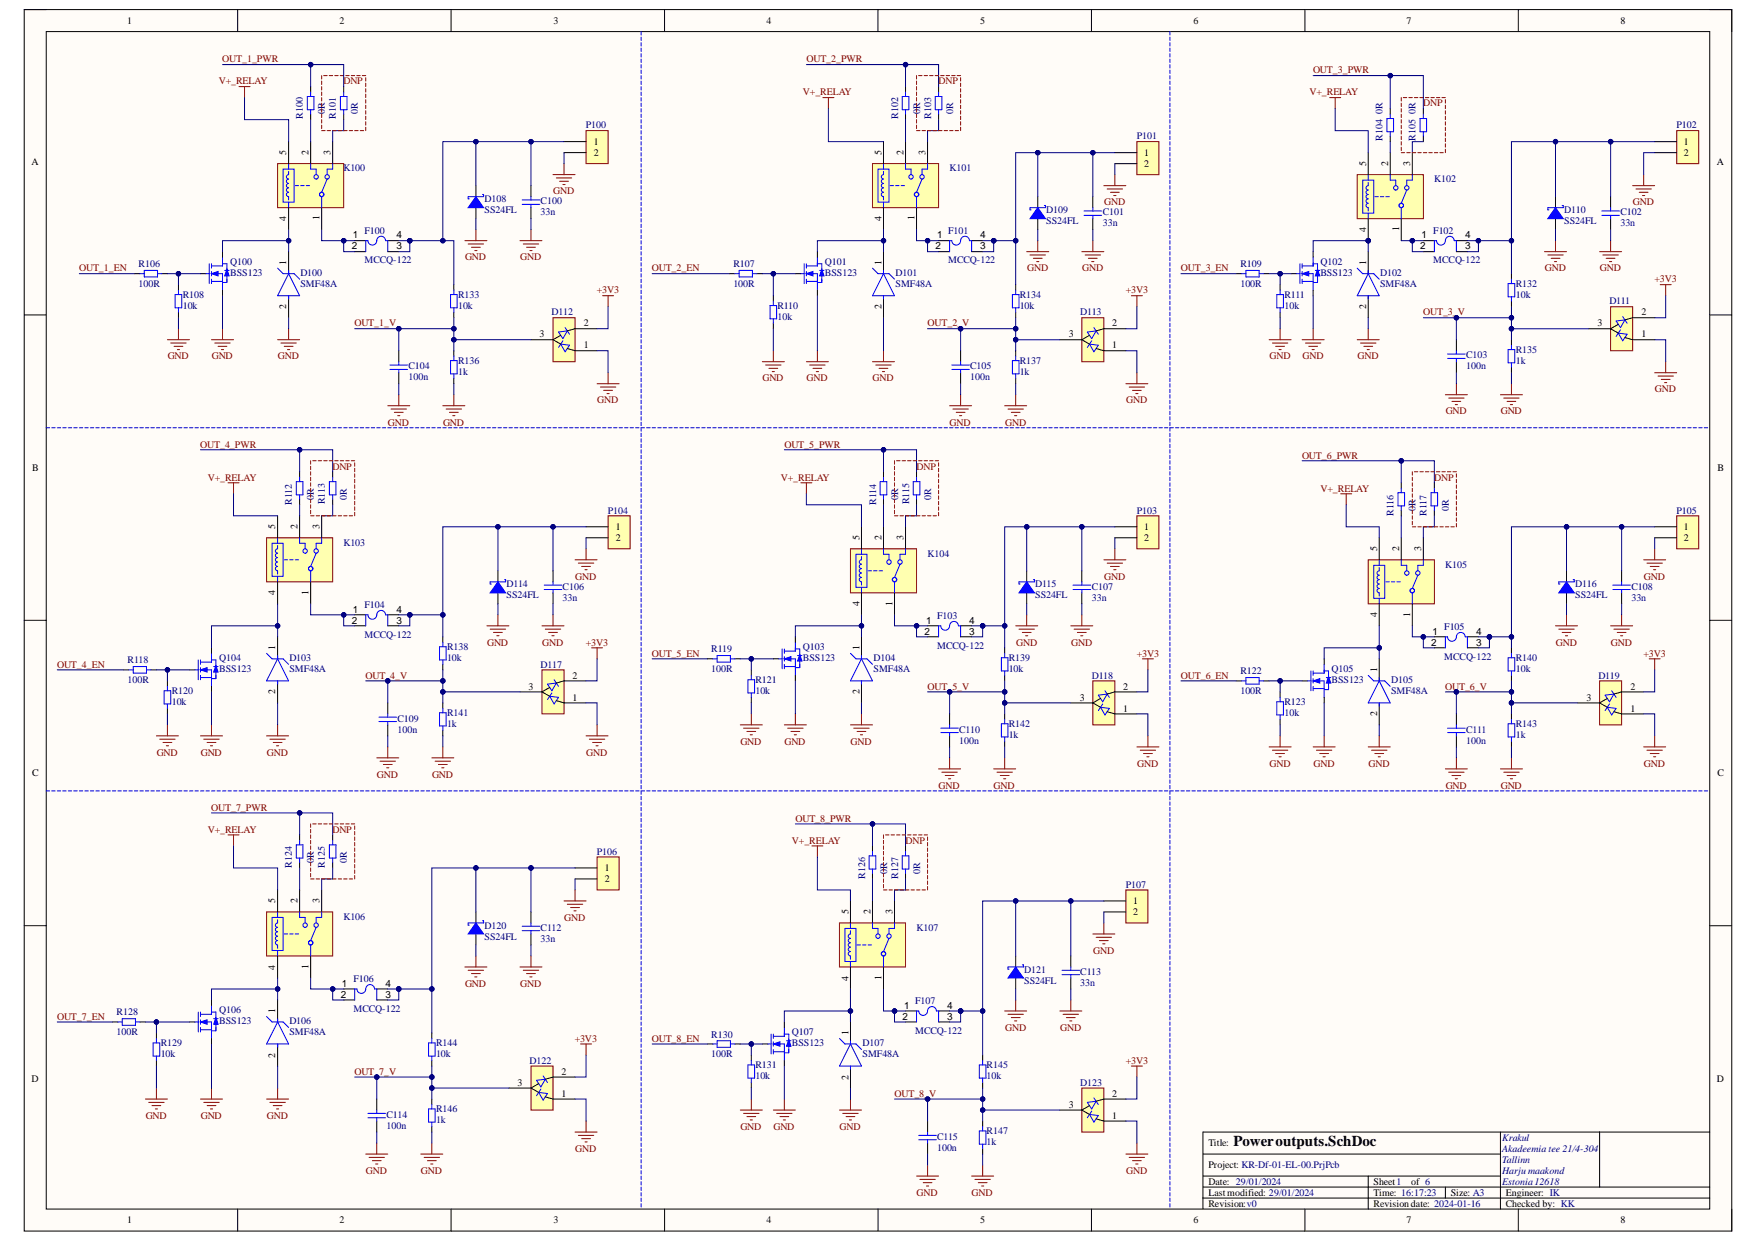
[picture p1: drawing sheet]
<svg xmlns="http://www.w3.org/2000/svg" width="297mm" height="210mm" viewBox="0 0 297 210" stroke-linecap="round" stroke-linejoin="round" font-family="sans-serif">
<defs><g id="words">
<text font-size="2.5" x="208.5" y="193.8">Poweroutputs.SchDoc</text>
<g font-size="1.7">
<text x="21.5" y="4.1">1</text>
<text x="57.4" y="4.1">2</text>
<text x="93.6" y="4.1">3</text>
<text x="129.6" y="4.1">4</text>
<text x="165.7" y="4.1">5</text>
<text x="201.8" y="4.1">6</text>
<text x="237.8" y="4.1">7</text>
<text x="273.9" y="4.1">8</text>
<text x="5.3" y="28">A</text>
<text x="48.4" y="26.2" transform="rotate(-90 48.4 26.2)">5</text>
<text x="52.1" y="26.2" transform="rotate(-90 52.1 26.2)">2</text>
<text x="55.9" y="26.2" transform="rotate(-90 55.9 26.2)">3</text>
<text x="100.4" y="24.5">1</text>
<text x="100.4" y="26.4">2</text>
<text x="149" y="26.2" transform="rotate(-90 149 26.2)">5</text>
<text x="152.8" y="26.2" transform="rotate(-90 152.8 26.2)">2</text>
<text x="156.5" y="26.2" transform="rotate(-90 156.5 26.2)">3</text>
<text x="193.5" y="26.4">1</text>
<text x="193.5" y="28.2">2</text>
<text x="231" y="28.1" transform="rotate(-90 231 28.1)">5</text>
<text x="234.7" y="28.1" transform="rotate(-90 234.7 28.1)">2</text>
<text x="238.4" y="28.1" transform="rotate(-90 238.4 28.1)">3</text>
<text x="284.7" y="24.5">1</text>
<text x="284.7" y="26.4">2</text>
<text x="290.3" y="28">A</text>
<text x="48.4" y="37.4" transform="rotate(-90 48.4 37.4)">4</text>
<text x="54" y="37.2" transform="rotate(-90 54 37.2)">1</text>
<text x="59.7" y="40.3">1</text>
<text x="67" y="40.3">4</text>
<text x="149" y="37.4" transform="rotate(-90 149 37.4)">4</text>
<text x="154.6" y="37.2" transform="rotate(-90 154.6 37.2)">1</text>
<text x="158.4" y="40.3">1</text>
<text x="165.7" y="40.3">4</text>
<text x="231" y="39.2" transform="rotate(-90 231 39.2)">4</text>
<text x="236.5" y="39.1" transform="rotate(-90 236.5 39.1)">1</text>
<text x="240.3" y="40.3">1</text>
<text x="247.7" y="40.3">4</text>
<text x="48.4" y="44.8" transform="rotate(-90 48.4 44.8)">1</text>
<text x="59.5" y="42.2">2</text>
<text x="67" y="42.2">3</text>
<text x="149" y="44.8" transform="rotate(-90 149 44.8)">1</text>
<text x="158.2" y="42.2">2</text>
<text x="165.7" y="42.2">3</text>
<text x="231" y="44.8" transform="rotate(-90 231 44.8)">1</text>
<text x="240.1" y="42.2">2</text>
<text x="247.7" y="42.2">3</text>
<text x="48.4" y="52.3" transform="rotate(-90 48.4 52.3)">2</text>
<text x="149" y="52.3" transform="rotate(-90 149 52.3)">2</text>
<text x="231" y="52.3" transform="rotate(-90 231 52.3)">2</text>
<text x="277.5" y="53.4">2</text>
<text x="91.2" y="57.1">3</text>
<text x="98.7" y="58.9">1</text>
<text x="98.7" y="55.2">2</text>
<text x="180.7" y="57.1">3</text>
<text x="188" y="58.9">1</text>
<text x="188" y="55.2">2</text>
<text x="270" y="55.2">3</text>
<text x="277.5" y="57.1">1</text>
<text x="5.4" y="79.7">B</text>
<text x="290.4" y="79.7">B</text>
<text x="46.5" y="89.5" transform="rotate(-90 46.5 89.5)">5</text>
<text x="50.3" y="89.5" transform="rotate(-90 50.3 89.5)">2</text>
<text x="54" y="89.5" transform="rotate(-90 54 89.5)">3</text>
<text x="104.1" y="89.6">1</text>
<text x="193.5" y="89.6">1</text>
<text x="284.7" y="89.6">1</text>
<text x="104.1" y="91.5">2</text>
<text x="145.3" y="91.3" transform="rotate(-90 145.3 91.3)">5</text>
<text x="149" y="91.3" transform="rotate(-90 149 91.3)">2</text>
<text x="152.8" y="91.3" transform="rotate(-90 152.8 91.3)">3</text>
<text x="193.5" y="91.5">2</text>
<text x="232.8" y="93.2" transform="rotate(-90 232.8 93.2)">5</text>
<text x="236.5" y="93.2" transform="rotate(-90 236.5 93.2)">2</text>
<text x="240.3" y="93.2" transform="rotate(-90 240.3 93.2)">3</text>
<text x="284.7" y="91.5">2</text>
<text x="46.5" y="100.6" transform="rotate(-90 46.5 100.6)">4</text>
<text x="52.1" y="100.6" transform="rotate(-90 52.1 100.6)">1</text>
<text x="59.5" y="105.5">2</text>
<text x="59.7" y="103.6">1</text>
<text x="67" y="103.6">4</text>
<text x="67" y="105.5">3</text>
<text x="145.3" y="102.5" transform="rotate(-90 145.3 102.5)">4</text>
<text x="150.9" y="102.4" transform="rotate(-90 150.9 102.4)">1</text>
<text x="156.3" y="107.3">2</text>
<text x="156.6" y="105.5">1</text>
<text x="163.8" y="105.5">4</text>
<text x="163.8" y="107.3">3</text>
<text x="232.8" y="104.4" transform="rotate(-90 232.8 104.4)">4</text>
<text x="238.4" y="104.3" transform="rotate(-90 238.4 104.3)">1</text>
<text x="242.2" y="107.3">1</text>
<text x="249.6" y="107.3">4</text>
<text x="46.5" y="109.9" transform="rotate(-90 46.5 109.9)">1</text>
<text x="145.3" y="109.9" transform="rotate(-90 145.3 109.9)">1</text>
<text x="232.8" y="113.7" transform="rotate(-90 232.8 113.7)">1</text>
<text x="242" y="109.2">2</text>
<text x="249.6" y="109.2">3</text>
<text x="46.5" y="117.4" transform="rotate(-90 46.5 117.4)">2</text>
<text x="89.4" y="116.6">3</text>
<text x="96.8" y="118.5">1</text>
<text x="96.8" y="114.8">2</text>
<text x="145.3" y="117.4" transform="rotate(-90 145.3 117.4)">2</text>
<text x="182.5" y="118.5">3</text>
<text x="189.9" y="116.6">2</text>
<text x="268.2" y="118.5">3</text>
<text x="275.6" y="116.6">2</text>
<text x="189.9" y="120.3">1</text>
<text x="232.8" y="121.1" transform="rotate(-90 232.8 121.1)">2</text>
<text x="275.6" y="120.3">1</text>
<text x="5.4" y="131.3">C</text>
<text x="290.4" y="131.3">C</text>
<text x="102.2" y="147.3">1</text>
<text x="102.2" y="149.2">2</text>
<text x="46.5" y="152.7" transform="rotate(-90 46.5 152.7)">5</text>
<text x="50.3" y="152.7" transform="rotate(-90 50.3 152.7)">2</text>
<text x="54" y="152.7" transform="rotate(-90 54 152.7)">3</text>
<text x="143.4" y="154.6" transform="rotate(-90 143.4 154.6)">5</text>
<text x="147.2" y="154.6" transform="rotate(-90 147.2 154.6)">2</text>
<text x="150.9" y="154.6" transform="rotate(-90 150.9 154.6)">3</text>
<text x="191.6" y="152.9">1</text>
<text x="191.6" y="154.8">2</text>
<text x="46.5" y="164" transform="rotate(-90 46.5 164)">4</text>
<text x="52.1" y="163.8" transform="rotate(-90 52.1 163.8)">1</text>
<text x="57.8" y="166.9">1</text>
<text x="65.2" y="166.9">4</text>
<text x="143.4" y="165.9" transform="rotate(-90 143.4 165.9)">4</text>
<text x="149" y="165.7" transform="rotate(-90 149 165.7)">1</text>
<text x="46.5" y="171.3" transform="rotate(-90 46.5 171.3)">1</text>
<text x="57.6" y="168.7">2</text>
<text x="65.2" y="168.7">3</text>
<text x="152.6" y="172.4">2</text>
<text x="152.8" y="170.6">1</text>
<text x="160.1" y="170.6">4</text>
<text x="160.1" y="172.4">3</text>
<text x="46.5" y="178.9" transform="rotate(-90 46.5 178.9)">2</text>
<text x="143.4" y="175.1" transform="rotate(-90 143.4 175.1)">1</text>
<text x="5.3" y="182.9">D</text>
<text x="87.5" y="183.6">3</text>
<text x="95" y="185.5">1</text>
<text x="95" y="181.8">2</text>
<text x="143.4" y="182.6" transform="rotate(-90 143.4 182.6)">2</text>
<text x="188" y="185.5">2</text>
<text x="290.3" y="182.9">D</text>
<text x="180.7" y="187.3">3</text>
<text x="188" y="189.2">1</text>
<text x="204.3" y="193.8">Title:</text>
<text x="204.3" y="197.6">Project: KR-Df-01-EL-00.PrjPcb</text>
<text x="204.3" y="200.4">Date: 29/01/2024</text>
<text x="204.3" y="202.2">Lastmodified: 29/01/2024</text>
<text x="232.2" y="200.4">Sheet1</text>
<text x="232.2" y="202.2">Time: 16:17:23</text>
<text x="238.6" y="200.4">of 6</text>
<text x="245.3" y="202.2">Size: A3</text>
<text x="254.6" y="202.2">Engineer: IK</text>
<text x="21.5" y="206.9">1</text>
<text x="57.4" y="206.9">2</text>
<text x="93.6" y="206.9">3</text>
<text x="129.6" y="206.9">4</text>
<text x="165.7" y="206.9">5</text>
<text x="201.8" y="206.9">6</text>
<text x="204.3" y="204.1">Revision:v0</text>
<text x="232.2" y="204.1">Revision date: 2024-01-16</text>
<text x="237.8" y="206.9">7</text>
<text x="254.6" y="204.1">Checked by: KK</text>
<text x="273.9" y="206.9">8</text>
</g>
<g font-size="1.7" fill="#800000">
<text x="37.6" y="10.6">OUT_1_PWR</text>
<text x="136.3" y="10.6">OUT_2_PWR</text>
<text x="37" y="14.3">V+_RELAY</text>
<text x="135.7" y="16.1">V+_RELAY</text>
<text x="221.4" y="16.1">V+_RELAY</text>
<text x="222" y="12.4">OUT_3_PWR</text>
<text x="93.5" y="32.9">GND</text>
<text x="186.7" y="34.8">GND</text>
<text x="276.1" y="34.8">GND</text>
<text x="13.4" y="45.9">OUT_1_EN</text>
<text x="78.6" y="44.1">GND</text>
<text x="87.9" y="44.1">GND</text>
<text x="110.2" y="45.9">OUT_2_EN</text>
<text x="173.7" y="45.9">GND</text>
<text x="183" y="45.9">GND</text>
<text x="199.6" y="45.9">OUT_3_EN</text>
<text x="261.2" y="45.9">GND</text>
<text x="270.5" y="45.9">GND</text>
<text x="279.7" y="47.8">+3V3</text>
<text x="100.9" y="49.6">+3V3</text>
<text x="190.3" y="49.6">+3V3</text>
<text x="240.6" y="53.4">OUT_3_V</text>
<text x="59.9" y="55.2">OUT_1_V</text>
<text x="156.8" y="55.2">OUT_2_V</text>
<text x="28.4" y="60.8">GND</text>
<text x="35.8" y="60.8">GND</text>
<text x="47" y="60.8">GND</text>
<text x="128.9" y="64.5">GND</text>
<text x="136.3" y="64.5">GND</text>
<text x="147.5" y="64.5">GND</text>
<text x="214.6" y="60.8">GND</text>
<text x="220.2" y="60.8">GND</text>
<text x="229.5" y="60.8">GND</text>
<text x="65.6" y="72">GND</text>
<text x="74.9" y="72">GND</text>
<text x="101" y="68.2">GND</text>
<text x="160.5" y="72">GND</text>
<text x="169.9" y="72">GND</text>
<text x="190.4" y="68.2">GND</text>
<text x="244.4" y="70.1">GND</text>
<text x="253.7" y="70.1">GND</text>
<text x="279.8" y="66.4">GND</text>
<text x="33.9" y="75.7">OUT_4_PWR</text>
<text x="132.6" y="75.7">OUT_5_PWR</text>
<text x="220.1" y="77.6">OUT_6_PWR</text>
<text x="35.1" y="81.3">V+_RELAY</text>
<text x="132" y="81.3">V+_RELAY</text>
<text x="223.2" y="83.1">V+_RELAY</text>
<text x="97.2" y="98">GND</text>
<text x="186.7" y="98">GND</text>
<text x="277.9" y="98">GND</text>
<text x="9.6" y="112.9">OUT_4_EN</text>
<text x="82.3" y="109.2">GND</text>
<text x="91.7" y="109.2">GND</text>
<text x="99" y="109.2">+3V3</text>
<text x="110.2" y="111">OUT_5_EN</text>
<text x="171.8" y="109.2">GND</text>
<text x="181.1" y="109.2">GND</text>
<text x="192.2" y="111">+3V3</text>
<text x="263" y="109.2">GND</text>
<text x="272.3" y="109.2">GND</text>
<text x="277.8" y="111">+3V3</text>
<text x="61.8" y="114.8">OUT_4_V</text>
<text x="156.8" y="116.6">OUT_5_V</text>
<text x="199.6" y="114.8">OUT_6_EN</text>
<text x="244.3" y="116.6">OUT_6_V</text>
<text x="125.2" y="125.9">GND</text>
<text x="132.6" y="125.9">GND</text>
<text x="143.8" y="125.9">GND</text>
<text x="26.5" y="127.8">GND</text>
<text x="33.9" y="127.8">GND</text>
<text x="45.1" y="127.8">GND</text>
<text x="63.7" y="131.5">GND</text>
<text x="73" y="131.5">GND</text>
<text x="99.1" y="127.8">GND</text>
<text x="192.3" y="129.7">GND</text>
<text x="214.6" y="129.7">GND</text>
<text x="222.1" y="129.7">GND</text>
<text x="231.4" y="129.7">GND</text>
<text x="277.9" y="129.7">GND</text>
<text x="35.7" y="137.1">OUT_7_PWR</text>
<text x="158.7" y="133.4">GND</text>
<text x="168" y="133.4">GND</text>
<text x="244.4" y="133.4">GND</text>
<text x="253.7" y="133.4">GND</text>
<text x="35.1" y="140.8">V+_RELAY</text>
<text x="133.9" y="142.7">V+_RELAY</text>
<text x="134.5" y="139">OUT_8_PWR</text>
<text x="95.4" y="155.7">GND</text>
<text x="184.8" y="161.3">GND</text>
<text x="78.6" y="166.9">GND</text>
<text x="87.9" y="166.9">GND</text>
<text x="9.6" y="172.4">OUT_7_EN</text>
<text x="97.2" y="176.2">+3V3</text>
<text x="110.2" y="176.2">OUT_8_EN</text>
<text x="169.9" y="174.3">GND</text>
<text x="179.2" y="174.3">GND</text>
<text x="190.3" y="179.9">+3V3</text>
<text x="59.9" y="181.8">OUT_7_V</text>
<text x="151.2" y="185.5">OUT_8_V</text>
<text x="24.6" y="189.2">GND</text>
<text x="33.9" y="189.2">GND</text>
<text x="45.1" y="189.2">GND</text>
<text x="125.2" y="191.1">GND</text>
<text x="130.8" y="191.1">GND</text>
<text x="141.9" y="191.1">GND</text>
<text x="97.2" y="194.8">GND</text>
<text x="61.9" y="198.5">GND</text>
<text x="71.2" y="198.5">GND</text>
<text x="155" y="202.2">GND</text>
<text x="164.3" y="202.2">GND</text>
<text x="190.4" y="198.5">GND</text>
</g>
<g font-size="1.7" fill="#980000">
<text x="58.1" y="14.3">DNP</text>
<text x="158.7" y="14.3">DNP</text>
<text x="240.6" y="18">DNP</text>
<text x="56.2" y="79.4">DNP</text>
<text x="155" y="79.4">DNP</text>
<text x="242.5" y="81.3">DNP</text>
<text x="56.2" y="140.8">DNP</text>
<text x="153.1" y="142.7">DNP</text>
</g>
<g font-size="1.7" fill="#000080">
<text x="51.2" y="20.1" transform="rotate(-90 51.2 20.1)">R100</text>
<text x="54.9" y="19.4" transform="rotate(-90 54.9 19.4)">0R</text>
<text x="56.8" y="20.1" transform="rotate(-90 56.8 20.1)">R101</text>
<text x="60.5" y="19.4" transform="rotate(-90 60.5 19.4)">0R</text>
<text x="99" y="21.7">P100</text>
<text x="151.8" y="20.1" transform="rotate(-90 151.8 20.1)">R102</text>
<text x="155.5" y="19.4" transform="rotate(-90 155.5 19.4)">0R</text>
<text x="157.4" y="20.1" transform="rotate(-90 157.4 20.1)">R103</text>
<text x="161.1" y="19.4" transform="rotate(-90 161.1 19.4)">0R</text>
<text x="192.2" y="23.6">P101</text>
<text x="233.7" y="23.8" transform="rotate(-90 233.7 23.8)">R104</text>
<text x="233.7" y="19.4" transform="rotate(-90 233.7 19.4)">0R</text>
<text x="239.3" y="23.8" transform="rotate(-90 239.3 23.8)">R105</text>
<text x="239.3" y="19.4" transform="rotate(-90 239.3 19.4)">0R</text>
<text x="283.4" y="21.7">P102</text>
<text x="58.1" y="29">K100</text>
<text x="160.5" y="29">K101</text>
<text x="81.9" y="34.2">D108</text>
<text x="91.4" y="34.6">C100</text>
<text x="242.5" y="30.9">K102</text>
<text x="61.6" y="39.6">F100</text>
<text x="81.9" y="36">SS24FL</text>
<text x="91.4" y="36.4">33n</text>
<text x="160.3" y="39.6">F101</text>
<text x="176.9" y="36">D109</text>
<text x="176.9" y="37.9">SS24FL</text>
<text x="186.4" y="36.4">C101</text>
<text x="186.4" y="38.3">33n</text>
<text x="242.3" y="39.6">F102</text>
<text x="264.5" y="36">D110</text>
<text x="264.5" y="37.9">SS24FL</text>
<text x="273.9" y="36.4">C102</text>
<text x="273.9" y="38.3">33n</text>
<text x="23.4" y="45.2">R106</text>
<text x="38.9" y="44.8">Q100</text>
<text x="38.9" y="46.7">BSS123</text>
<text x="50.8" y="46.7">D100</text>
<text x="61.6" y="44.6">MCCQ-122</text>
<text x="124" y="45.2">R107</text>
<text x="139.5" y="44.8">Q101</text>
<text x="139.5" y="46.7">BSS123</text>
<text x="151.4" y="46.7">D101</text>
<text x="160.3" y="44.6">MCCQ-122</text>
<text x="209.7" y="45.2">R109</text>
<text x="223.2" y="44.8">Q102</text>
<text x="223.2" y="46.7">BSS123</text>
<text x="233.3" y="46.7">D102</text>
<text x="242.3" y="44.6">MCCQ-122</text>
<text x="23.4" y="48.5">100R</text>
<text x="30.9" y="50.4">R108</text>
<text x="30.9" y="52.3">10k</text>
<text x="50.8" y="48.5">SMF48A</text>
<text x="77.4" y="50.4">R133</text>
<text x="77.4" y="52.3">10k</text>
<text x="93.3" y="53.4">D112</text>
<text x="124" y="48.5">100R</text>
<text x="131.4" y="52.3">R110</text>
<text x="151.4" y="48.5">SMF48A</text>
<text x="172.4" y="50.4">R134</text>
<text x="172.4" y="52.3">10k</text>
<text x="182.6" y="53.4">D113</text>
<text x="209.7" y="48.5">100R</text>
<text x="217.2" y="50.4">R111</text>
<text x="217.2" y="52.3">10k</text>
<text x="233.3" y="48.5">SMF48A</text>
<text x="256.3" y="48.5">R132</text>
<text x="256.3" y="50.4">10k</text>
<text x="272.1" y="51.5">D111</text>
<text x="131.4" y="54.1">10k</text>
<text x="256.3" y="59.7">R135</text>
<text x="69.1" y="62.5">C104</text>
<text x="69.1" y="64.4">100n</text>
<text x="77.4" y="61.6">R136</text>
<text x="77.4" y="63.4">1k</text>
<text x="164" y="62.5">C105</text>
<text x="164" y="64.4">100n</text>
<text x="172.4" y="61.6">R137</text>
<text x="172.4" y="63.4">1k</text>
<text x="247.9" y="60.6">C103</text>
<text x="247.9" y="62.5">100n</text>
<text x="256.3" y="61.6">1k</text>
<text x="49.3" y="85.3" transform="rotate(-90 49.3 85.3)">R112</text>
<text x="53.1" y="84.5" transform="rotate(-90 53.1 84.5)">0R</text>
<text x="54.9" y="85.2" transform="rotate(-90 54.9 85.2)">R113</text>
<text x="58.6" y="84.5" transform="rotate(-90 58.6 84.5)">0R</text>
<text x="102.7" y="86.9">P104</text>
<text x="148.1" y="85.3" transform="rotate(-90 148.1 85.3)">R114</text>
<text x="151.8" y="84.5" transform="rotate(-90 151.8 84.5)">0R</text>
<text x="153.7" y="85.2" transform="rotate(-90 153.7 85.2)">R115</text>
<text x="157.4" y="84.5" transform="rotate(-90 157.4 84.5)">0R</text>
<text x="192.2" y="86.9">P103</text>
<text x="235.6" y="87.2" transform="rotate(-90 235.6 87.2)">R116</text>
<text x="239.3" y="86.3" transform="rotate(-90 239.3 86.3)">0R</text>
<text x="241.2" y="87.2" transform="rotate(-90 241.2 87.2)">R117</text>
<text x="244.9" y="86.3" transform="rotate(-90 244.9 86.3)">0R</text>
<text x="283.4" y="86.9">P105</text>
<text x="58.1" y="92.3">K103</text>
<text x="156.8" y="94.1">K104</text>
<text x="244.3" y="96">K105</text>
<text x="85.6" y="99.3">D114</text>
<text x="85.6" y="101.1">SS24FL</text>
<text x="95.1" y="99.7">C106</text>
<text x="95.1" y="101.6">33n</text>
<text x="175" y="99.3">D115</text>
<text x="175" y="101.1">SS24FL</text>
<text x="184.6" y="99.7">C107</text>
<text x="184.6" y="101.6">33n</text>
<text x="266.3" y="99.3">D116</text>
<text x="266.3" y="101.1">SS24FL</text>
<text x="275.8" y="99.7">C108</text>
<text x="275.8" y="101.6">33n</text>
<text x="61.6" y="102.8">F104</text>
<text x="61.6" y="107.9">MCCQ-122</text>
<text x="158.4" y="104.7">F103</text>
<text x="244.2" y="106.6">F105</text>
<text x="21.6" y="112.1">R118</text>
<text x="37.1" y="111.8">Q104</text>
<text x="37.1" y="113.7">BSS123</text>
<text x="48.9" y="111.8">D103</text>
<text x="48.9" y="113.7">SMF48A</text>
<text x="75.6" y="109.9">R138</text>
<text x="75.6" y="111.8">10k</text>
<text x="91.4" y="112.9">D117</text>
<text x="120.3" y="110.3">R119</text>
<text x="120.3" y="113.7">100R</text>
<text x="135.7" y="109.9">Q103</text>
<text x="135.7" y="111.8">BSS123</text>
<text x="147.7" y="111.8">D104</text>
<text x="147.7" y="113.7">SMF48A</text>
<text x="158.4" y="109.8">MCCQ-122</text>
<text x="170.5" y="111.8">R139</text>
<text x="170.5" y="113.7">10k</text>
<text x="225.1" y="113.7">Q105</text>
<text x="244.2" y="111.6">MCCQ-122</text>
<text x="256.3" y="111.8">R140</text>
<text x="256.3" y="113.7">10k</text>
<text x="21.6" y="115.5">100R</text>
<text x="29" y="117.4">R120</text>
<text x="29" y="119.2">10k</text>
<text x="127.7" y="115.5">R121</text>
<text x="127.7" y="117.4">10k</text>
<text x="184.6" y="114.8">D118</text>
<text x="209.7" y="114">R122</text>
<text x="209.7" y="117.4">100R</text>
<text x="217.2" y="119.2">R123</text>
<text x="225.1" y="115.5">BSS123</text>
<text x="235.2" y="115.5">D105</text>
<text x="235.2" y="117.4">SMF48A</text>
<text x="270.2" y="114.8">D119</text>
<text x="67.2" y="122">C109</text>
<text x="67.2" y="123.9">100n</text>
<text x="75.6" y="121.1">R141</text>
<text x="75.6" y="123">1k</text>
<text x="162.1" y="123.9">C110</text>
<text x="162.1" y="125.8">100n</text>
<text x="170.5" y="123">R142</text>
<text x="170.5" y="124.8">1k</text>
<text x="217.2" y="121.1">10k</text>
<text x="247.9" y="123.9">C111</text>
<text x="247.9" y="125.8">100n</text>
<text x="256.3" y="123">R143</text>
<text x="256.3" y="124.8">1k</text>
<text x="49.3" y="146.7" transform="rotate(-90 49.3 146.7)">R124</text>
<text x="53.1" y="145.9" transform="rotate(-90 53.1 145.9)">0R</text>
<text x="54.9" y="146.7" transform="rotate(-90 54.9 146.7)">R125</text>
<text x="58.6" y="145.9" transform="rotate(-90 58.6 145.9)">0R</text>
<text x="100.9" y="144.5">P106</text>
<text x="146.2" y="148.6" transform="rotate(-90 146.2 148.6)">R126</text>
<text x="150" y="147.8" transform="rotate(-90 150 147.8)">0R</text>
<text x="151.8" y="148.6" transform="rotate(-90 151.8 148.6)">R127</text>
<text x="155.5" y="147.8" transform="rotate(-90 155.5 147.8)">0R</text>
<text x="58.1" y="155.5">K106</text>
<text x="190.3" y="150.1">P107</text>
<text x="81.9" y="157.1">D120</text>
<text x="81.9" y="158.9">SS24FL</text>
<text x="91.4" y="157.4">C112</text>
<text x="91.4" y="159.3">33n</text>
<text x="155" y="157.4">K107</text>
<text x="59.7" y="166.1">F106</text>
<text x="173.1" y="164.5">D121</text>
<text x="173.1" y="166.4">SS24FL</text>
<text x="182.6" y="164.8">C113</text>
<text x="182.6" y="166.7">33n</text>
<text x="19.7" y="171.7">R128</text>
<text x="37.1" y="171.3">Q106</text>
<text x="37.1" y="173.2">BSS123</text>
<text x="48.9" y="173.2">D106</text>
<text x="59.7" y="171.2">MCCQ-122</text>
<text x="154.7" y="169.8">F107</text>
<text x="19.7" y="175.1">100R</text>
<text x="27.2" y="176.9">R129</text>
<text x="27.2" y="178.8">10k</text>
<text x="48.9" y="175.1">SMF48A</text>
<text x="73.7" y="176.9">R144</text>
<text x="73.7" y="178.8">10k</text>
<text x="89.5" y="179.9">D122</text>
<text x="120.3" y="175.5">R130</text>
<text x="120.3" y="178.8">100R</text>
<text x="133.9" y="175.1">Q107</text>
<text x="133.9" y="176.9">BSS123</text>
<text x="145.8" y="176.9">D107</text>
<text x="145.8" y="178.8">SMF48A</text>
<text x="154.7" y="174.9">MCCQ-122</text>
<text x="127.7" y="180.7">R131</text>
<text x="127.7" y="182.5">10k</text>
<text x="166.8" y="180.7">R145</text>
<text x="166.8" y="182.5">10k</text>
<text x="182.6" y="183.6">D123</text>
<text x="65.3" y="189">C114</text>
<text x="65.3" y="190.9">100n</text>
<text x="73.7" y="188.1">R146</text>
<text x="73.7" y="190">1k</text>
<text x="166.8" y="191.8">R147</text>
<text x="158.4" y="192.7">C115</text>
<text x="158.4" y="194.6">100n</text>
<text x="166.8" y="193.7">1k</text>
<text x="254" y="192.9">Krakul</text>
<text x="254" y="194.8">Akadeemia tee 21/4-304</text>
<text x="254" y="196.6">Tallinn</text>
<text x="254" y="198.5">Harju maakond</text>
<text x="254" y="200.4">Estonia12618</text>
</g>
</g></defs>
<path d="M4.1 1.6h288.7v206.6h-288.7z" fill-rule="evenodd" fill="#fffcf8"/>
<path d="M4.1 1.6h288.7v206.6h-288.7z" fill="none" stroke="#000" stroke-width=".17"/>
<path d="M7.8 5.3h281.2v199.2h-281.2z" fill-rule="evenodd" fill="#fffcf8"/>
<g fill="none" stroke="#000" stroke-width=".17">
<path d="M4.1 1.6h3.7M7.8 5.3h281.2v199.2h-281.2zM40.2 1.6v3.7M76.3 1.6v3.7M112.3 1.6v3.7M148.4 1.6v3.7M184.5 1.6v3.7M220.6 1.6v3.7M256.7 1.6v3.7M289 1.6h3.8v3.7M4.1 53.3h3.7M289 53.3h3.8"/>
<path d="M4.1 104.9h3.7M289 104.9h3.8M4.1 156.6h3.7M289 156.6h3.8M203.4 195.2h50.3M203.4 198.9h50.3M231.3 198.9v5.6M253.7 191.5v13M270.4 191.5v9.3M289 191.5h-85.6v13M40.2 204.5v3.7M76.3 204.5v3.7"/>
<path d="M112.4 204.5v3.7M148.4 204.5v3.7M184.5 204.5v3.7M203.4 202.6h85.6M203.4 200.8h85.6M220.6 204.5v3.7M244.4 200.8v1.8M256.7 204.5v3.7M292.8 204.5v3.7"/>
</g>
<path d="M190.3 150.5h3.8v5.6h-3.8z" fill-rule="evenodd" fill="#ffffb0"/>
<path d="M190.3 150.5h3.8v5.6h-3.8z" fill="none" stroke="#800000" stroke-width=".17"/>
<path d="M186.6 152.4h3.7M186.6 154.3h3.7" fill="none" stroke="#000" stroke-width=".17"/>
<path d="M99.1 22.1h3.7v5.6h-3.7z" fill-rule="evenodd" fill="#ffffb0"/>
<path d="M99.1 22.1h3.7v5.6h-3.7z" fill="none" stroke="#800000" stroke-width=".17"/>
<path d="M95.4 24h3.7M95.4 25.8h3.7" fill="none" stroke="#000" stroke-width=".17"/>
<path d="M102.8 87.2h3.7v5.6h-3.7z" fill-rule="evenodd" fill="#ffffb0"/>
<path d="M102.8 87.2h3.7v5.6h-3.7z" fill="none" stroke="#800000" stroke-width=".17"/>
<path d="M99.1 89.1h3.7M99.1 91h3.7" fill="none" stroke="#000" stroke-width=".17"/>
<path d="M100.9 144.9h3.8v5.6h-3.8z" fill-rule="evenodd" fill="#ffffb0"/>
<path d="M100.9 144.9h3.8v5.6h-3.8z" fill="none" stroke="#800000" stroke-width=".17"/>
<path d="M97.2 146.8h3.7M97.2 148.7h3.7" fill="none" stroke="#000" stroke-width=".17"/>
<path d="M192.2 24h3.7v5.5h-3.7z" fill-rule="evenodd" fill="#ffffb0"/>
<path d="M192.2 24h3.7v5.5h-3.7z" fill="none" stroke="#800000" stroke-width=".17"/>
<path d="M188.5 25.8h3.7M188.5 27.7h3.7" fill="none" stroke="#000" stroke-width=".17"/>
<path d="M192.2 87.2h3.7v5.6h-3.7z" fill-rule="evenodd" fill="#ffffb0"/>
<path d="M192.2 87.2h3.7v5.6h-3.7z" fill="none" stroke="#800000" stroke-width=".17"/>
<g fill="none" stroke="#000" stroke-width=".17">
<path d="M60 40.7h1.8M60 42.6h1.8M65.6 40.7h1.8M65.6 42.6h1.8M158.7 40.7h1.8M158.7 42.6h1.8M164.3 40.7h1.8M164.3 42.6h1.8M188.5 89.1h3.7M188.5 91h3.7M60 104h1.8M60 105.9h1.8"/>
<path d="M65.6 104h1.8M65.6 105.9h1.8M156.8 105.9h1.9M156.8 107.7h1.9M162.4 105.9h1.9M162.4 107.7h1.9M58.1 167.3h1.9M58.1 169.1h1.9M63.7 167.3h1.9M63.7 169.1h1.9M153.1 171h1.8M153.1 172.9h1.8"/>
<path d="M158.7 171h1.8M158.7 172.9h1.8"/>
</g>
<g fill="none" stroke="#00f" stroke-width=".17">
<path d="M61.8 42.6v-1.9h.4a.75 .75 0 0 0 .7 .8 .75 .75 0 0 0 .8-.8 .74 .74 0 0 1 .7-.7 .74 .74 0 0 1 .8 .7h.4v1.9M160.5 42.6v-1.9h.4a.75 .75 0 0 0 .8 .8 .75 .75 0 0 0 .7-.8 .75 .75 0 0 1 .7-.7 .75 .75 0 0 1 .8 .7h.4v1.9M61.8 105.9v-1.9h.4a.75 .75 0 0 0 .7 .7 .75 .75 0 0 0 .8-.7 .74 .74 0 0 1 .7-.8 .74 .74 0 0 1 .8 .8h.4v1.9M158.7 107.7v-1.8h.3a.75 .75 0 0 0 .8 .7 .75 .75 0 0 0 .7-.7 .74 .74 0 0 1 .8-.8 .74 .74 0 0 1 .7 .8h.4v1.8M60 169.1v-1.8h.3a.75 .75 0 0 0 .8 .7 .75 .75 0 0 0 .7-.7 .74 .74 0 0 1 .8-.8 .74 .74 0 0 1 .7 .8h.4v1.8M130.4 174.9v3.4M130.7 175.3h1.9M130.7 176.6h1.9v2.8M130.7 177.9h1.9M130.7 174.9v.8M130.7 176.2v.8M130.7 177.5v.8"/>
<path d="M154.9 172.9v-1.9h.4a.74 .74 0 0 0 .8 .7 .74 .74 0 0 0 .7-.7 .75 .75 0 0 1 .8-.7 .75 .75 0 0 1 .7 .7h.4v1.9"/>
</g>
<path d="M130.7 176.6l1.2-.4v.8z" fill="#00f"/>
<path d="M130.7 176.6l1.2-.4v.8zM132.6 173.8v1.5M133 176h.7M133.4 176v1.9" fill="none" stroke="#00f" stroke-width=".17"/>
<path d="M133.4 175.8l.3 1.2h-.7z" fill="#00f"/>
<path d="M35.4 44.6v3.4M35.8 45h1.8M35.8 46.3h1.8v2.8M35.8 47.6h1.8M35.8 44.6v.8M35.8 45.9v.8M35.8 47.2v.8M129.8 176.6h.6M132.6 174.9h.8v1.1M133.4 175.8l.3 1.2h-.7zM133.4 177.5v.6h-.8" fill="none" stroke="#00f" stroke-width=".17"/>
<path d="M128.9 176.6h.9M132.6 172.9v.9M132.6 179.4v.9" fill="none" stroke="#000" stroke-width=".17"/>
<path d="M35.8 46.3l1.1-.4v.8z" fill="#00f"/>
<path d="M35.8 46.3l1.1-.4v.8zM37.6 43.5v1.5M38 45.7h.7M38.4 45.7v1.9" fill="none" stroke="#00f" stroke-width=".17"/>
<path d="M38.4 45.5l.3 1.2h-.7z" fill="#00f"/>
<path d="M34.8 46.3h.6M37.6 44.6h.8v1.1M38.4 45.5l.3 1.2h-.7zM38.4 47.2v.6h-.8M33.5 111.6v3.4M33.9 112h1.9M33.9 113.3h1.9v2.8M33.9 114.6h1.9M33.9 111.6v.8M33.9 112.9v.8M33.9 114.2v.8" fill="none" stroke="#00f" stroke-width=".17"/>
<path d="M33.9 46.3h.9M37.6 42.6v.9M37.6 49.1v.9" fill="none" stroke="#000" stroke-width=".17"/>
<path d="M33.9 113.3l1.1-.4v.8z" fill="#00f"/>
<path d="M33.9 113.3l1.1-.4v.8zM35.8 110.5v1.5M36.1 112.7h.8M36.5 112.7v1.9" fill="none" stroke="#00f" stroke-width=".17"/>
<path d="M36.5 112.6l.4 1.1h-.8z" fill="#00f"/>
<path d="M33 113.3h.5M35.8 111.6h.7v1.1M36.5 112.6l.4 1.1h-.8zM36.5 114.2v.6h-.7M33.5 171.2v3.3M33.9 171.6h1.9M33.9 172.9h1.9v2.8M33.9 174.2h1.9M33.9 171.2v.7M33.9 172.5v.7M33.9 173.8v.7" fill="none" stroke="#00f" stroke-width=".17"/>
<path d="M32 113.3h1M35.8 109.6v.9M35.8 116.1v.9" fill="none" stroke="#000" stroke-width=".17"/>
<path d="M33.9 172.9l1.1-.4v.7z" fill="#00f"/>
<path d="M33.9 172.9l1.1-.4v.7zM35.8 170.1v1.5M36.1 172.3h.8M36.5 172.3v1.9" fill="none" stroke="#00f" stroke-width=".17"/>
<path d="M36.5 172.1l.4 1.1h-.8z" fill="#00f"/>
<path d="M132.2 109.8v3.3M132.6 110.1h1.9M132.6 111.4h1.9v2.8M132.6 112.7h1.9M132.6 109.8v.7M132.6 111.1v.7M132.6 112.4v.7M33 172.9h.5M35.8 171.2h.7v1.1M36.5 172.1l.4 1.1h-.8zM36.5 173.8v.6h-.7" fill="none" stroke="#00f" stroke-width=".17"/>
<path d="M32 172.9h1M35.8 169.1v1M35.8 175.7v.9" fill="none" stroke="#000" stroke-width=".17"/>
<path d="M132.6 111.4l1.1-.3v.7z" fill="#00f"/>
<path d="M132.6 111.4l1.1-.3v.7zM134.5 108.6v1.5M134.8 110.9h.8M135.2 110.9v1.8" fill="none" stroke="#00f" stroke-width=".17"/>
<path d="M135.2 110.7l.4 1.1h-.8z" fill="#00f"/>
<path d="M136 44.6v3.4M136.3 45h1.9M136.3 46.3h1.9v2.8M136.3 47.6h1.9M136.3 44.6v.8M136.3 45.9v.8M136.3 47.2v.8M131.7 111.4h.5M134.5 109.8h.7v1.1M135.2 110.7l.4 1.1h-.8zM135.2 112.4v.5h-.7" fill="none" stroke="#00f" stroke-width=".17"/>
<path d="M130.7 111.4h1M134.5 107.7v.9M134.5 114.2v1" fill="none" stroke="#000" stroke-width=".17"/>
<path d="M136.3 46.3l1.1-.4v.8z" fill="#00f"/>
<path d="M136.3 46.3l1.1-.4v.8zM138.2 43.5v1.5M138.6 45.7h.7M138.9 45.7v1.9" fill="none" stroke="#00f" stroke-width=".17"/>
<path d="M138.9 45.5l.4 1.2h-.7z" fill="#00f"/>
<g fill="none" stroke="#00f" stroke-width=".17">
<path d="M52 16.3h1.1v2.3h-1.1zM52.5 15.6v.7M52.5 18.6v.7M57.5 16.3h1.2v2.3h-1.2zM58.1 15.6v.7M58.1 18.6v.7M108.4 5.3v.6M108.4 6.3v.6M108.4 7.2v.6M108.4 8.1v.6M108.4 9.1v.5M108.4 10v.6"/>
<path d="M108.4 10.9v.6M108.4 11.9v.5M108.4 12.8v.6M108.4 13.7v.6M108.4 14.6v.6M108.4 15.6v.6M108.4 16.5v.6M108.4 17.4v.6M108.4 18.4v.6M108.4 19.3v.6M152.5 16.3h1.1v2.3h-1.1zM153.1 15.6v.7"/>
<path d="M153.1 18.6v.7M158.1 16.3h1.1v2.3h-1.1zM158.7 15.6v.7M158.7 18.6v.7M197.8 5.3v.6M197.8 6.3v.6M197.8 7.2v.6M197.8 8.1v.6M197.8 9.1v.5M197.8 10v.6M197.8 10.9v.6M197.8 11.9v.5"/>
<path d="M197.8 12.8v.6M197.8 13.7v.6M197.8 14.6v.6M197.8 15.6v.6M197.8 16.5v.6M197.8 17.4v.6M197.8 18.4v.6M197.8 19.3v.6M108.4 20.2v.6M108.4 21.2v.5M108.4 22.1v.6M108.4 23v.6"/>
<path d="M108.4 24v.5M108.4 24.9v.6M108.4 25.8v.6M108.4 26.7v.6M108.4 27.7v.6M108.4 28.6v.6M108.4 29.5v.6M108.4 30.5v.5M108.4 31.4v.6M108.4 32.3v.6M108.4 33.3v.5M108.4 34.2v.6"/>
<path d="M108.4 35.1v.6M108.4 36.1v.5M108.4 37v.6M108.4 37.9v.6M108.4 38.8v.6M108.4 39.8v.6M197.8 20.2v.6M197.8 21.2v.6M197.8 22.1v.6M197.8 23v.6M197.8 24v.5M197.8 24.9v.6"/>
<path d="M197.8 25.8v.6M197.8 26.8v.5M197.8 27.7v.6M197.8 28.6v.6M197.8 29.5v.6M197.8 30.5v.6M197.8 31.4v.6M197.8 32.3v.6M197.8 33.3v.5M197.8 34.2v.6M197.8 35.1v.6M197.8 36.1v.5"/>
<path d="M197.8 37v.6M197.8 37.9v.6M197.8 38.8v.6M197.8 39.8v.6M23.6 46.3h.8M24.4 45.7h2.2v1.1h-2.2zM26.6 46.3h.8M29.6 49.8h1.1v2.3h-1.1zM30.2 49.1v.7M30.2 52.1v.7M46.9 45.4l1 .9h1.8l1 .9M48.8 46.3l1.9 3.7h-3.8z"/>
<path d="M48.8 45.7v.6M48.8 50v.6M108.4 40.7v.6M108.4 41.6v.6M108.4 42.6v.5M108.4 43.5v.6M108.4 44.4v.6M108.4 45.4v.5M108.4 46.3v.6M108.4 47.2v.6M108.4 48.2v.5M108.4 49.1v.6"/>
<path d="M108.4 50v.6M108.4 50.9v.6M108.4 51.9v.6M108.4 52.8v.6M108.4 53.7v.6M108.4 54.7v.5M108.4 55.6v.6M108.4 56.5v.6M108.4 57.5v.5M108.4 58.4v.6M108.4 59.3v.6M124.2 46.3h.8"/>
<path d="M125 45.7h2.2v1.1h-2.2zM127.2 46.3h.7M130.2 51.7h1.1v2.2h-1.1zM130.7 50.9v.8M130.7 53.9v.8M135.4 46.3h.6M138.2 44.6h.7v1.1M138.9 45.5l.4 1.2h-.7zM138.9 47.2v.6h-.7M147.5 45.4l.9 .9h1.9l.9 .9M149.4 46.3l1.8 3.7h-3.7zM149.4 45.7v.6"/>
<path d="M149.4 50v.6M197.8 40.7v.6M197.8 41.6v.6M197.8 42.6v.5M197.8 43.5v.6M197.8 44.4v.6M197.8 45.4v.5M197.8 46.3v.6M197.8 47.2v.6M197.8 48.2v.5M197.8 49.1v.6M197.8 50v.6"/>
<path d="M197.8 51v.5M197.8 51.9v.6M197.8 52.8v.6M197.8 53.7v.6M197.8 54.7v.6M197.8 55.6v.6M197.8 56.5v.6M197.8 57.5v.5M197.8 58.4v.6M197.8 59.3v.6M7.8 72.3h.6M8.7 72.3h.6"/>
<path d="M9.7 72.3h.6M10.6 72.3h.6M11.5 72.3h.6M12.5 72.3h.6M13.4 72.3h.6M14.3 72.3h.6M15.3 72.3h.6M16.2 72.3h.6M17.1 72.3h.6M18.1 72.3h.5M19 72.3h.6M19.9 72.3h.6"/>
<path d="M20.9 72.3h.5M21.8 72.3h.6M22.7 72.3h.6M23.6 72.3h.6M24.6 72.3h.6M25.5 72.3h.6M26.4 72.3h.6M27.4 72.3h.6M28.3 72.3h.6M29.2 72.3h.6M30.2 72.3h.6M31.1 72.3h.6"/>
<path d="M32 72.3h.6M33 72.3h.5M33.9 72.3h.6M34.8 72.3h.6M35.8 72.3h.5M36.7 72.3h.6M37.6 72.3h.6M38.5 72.3h.6M39.5 72.3h.6M40.4 72.3h.6M41.3 72.3h.6M42.3 72.3h.6"/>
<path d="M43.2 72.3h.6M44.1 72.3h.6M45.1 72.3h.6M46 72.3h.6M46.9 72.3h.6M47.9 72.3h.5M48.8 72.3h.6M49.7 72.3h.6M50.7 72.3h.5M51.6 72.3h.6M52.5 72.3h.6M53.4 72.3h.6"/>
<path d="M54.4 72.3h.6M55.3 72.3h.6M56.2 72.3h.6M57.2 72.3h.6M58.1 72.3h.6M59 72.3h.6M60 72.3h.5M60.9 72.3h.6M61.8 72.3h.6M62.8 72.3h.5M63.7 72.3h.6M64.6 72.3h.6"/>
<path d="M65.6 72.3h.5M66.5 72.3h.6M67.4 72.3h.6M68.3 72.3h.6M69.3 72.3h.6M70.2 72.3h.6M71.1 72.3h.6M72.1 72.3h.6M73 72.3h.6M73.9 72.3h.6M74.9 72.3h.5M75.8 72.3h.6"/>
<path d="M76.7 72.3h.6M77.7 72.3h.5M78.6 72.3h.6M79.5 72.3h.6M80.5 72.3h.5M81.4 72.3h.6M82.3 72.3h.6M83.2 72.3h.6M84.2 72.3h.6M85.1 72.3h.6M86 72.3h.6M87 72.3h.6"/>
<path d="M87.9 72.3h.6M88.8 72.3h.6M89.8 72.3h.5M90.7 72.3h.6M91.6 72.3h.6M92.6 72.3h.5M93.5 72.3h.6M94.4 72.3h.6M95.4 72.3h.5M96.3 72.3h.6M97.2 72.3h.6M98.1 72.3h.6"/>
<path d="M99.1 72.3h.6M100 72.3h.6M100.9 72.3h.6M101.9 72.3h.6M102.8 72.3h.6M103.7 72.3h.6M104.7 72.3h.5M105.6 72.3h.6M106.5 72.3h.6M107.5 72.3h.5M108.4 60.2v.6M108.4 61.2v.6"/>
<path d="M108.4 62.1v.6M108.4 63v.6M108.4 64v.6M108.4 64.9v.6M108.4 65.8v.6M108.4 66.8v.5M108.4 67.7v.6M108.4 68.6v.6M108.4 69.6v.5M108.4 70.5v.6M108.4 71.4v.6M108.4 73.3v.6"/>
<path d="M108.4 74.2v.6M108.4 75.1v.6M108.4 76.1v.6M108.4 77v.6M108.4 77.9v.6M108.4 78.9v.5M108.4 79.8v.6M109 72.3h-.6v.6M109.3 72.3h.6M110.3 72.3h.5M111.2 72.3h.6M112.1 72.3h.6"/>
<path d="M113 72.3h.6M114 72.3h.6M114.9 72.3h.6M115.8 72.3h.6M116.8 72.3h.6M117.7 72.3h.6M118.6 72.3h.6M119.6 72.3h.5M120.5 72.3h.6M121.4 72.3h.6M122.4 72.3h.5M123.3 72.3h.6"/>
<path d="M124.2 72.3h.6M125.1 72.3h.6M126.1 72.3h.6M127 72.3h.6M127.9 72.3h.6M128.9 72.3h.6M129.8 72.3h.6M130.7 72.3h.6M131.7 72.3h.6M132.6 72.3h.6M133.5 72.3h.6M134.5 72.3h.5"/>
<path d="M135.4 72.3h.6M136.3 72.3h.6M137.3 72.3h.5M138.2 72.3h.6M139.1 72.3h.6M140 72.3h.6M141 72.3h.6M141.9 72.3h.6M142.8 72.3h.6M143.8 72.3h.6M144.7 72.3h.6M145.6 72.3h.6"/>
<path d="M146.6 72.3h.6M147.5 72.3h.6M148.4 72.3h.6M149.4 72.3h.5M150.3 72.3h.6M151.2 72.3h.6M152.2 72.3h.5M153.1 72.3h.6M154 72.3h.6M154.9 72.3h.6M155.9 72.3h.6M156.8 72.3h.6"/>
<path d="M157.7 72.3h.6M158.7 72.3h.6M159.6 72.3h.6M160.5 72.3h.6M161.5 72.3h.6M162.4 72.3h.6M163.3 72.3h.6M164.3 72.3h.5M165.2 72.3h.6M166.1 72.3h.6M167.1 72.3h.5M168 72.3h.6"/>
<path d="M168.9 72.3h.6M169.8 72.3h.6M170.8 72.3h.6M171.7 72.3h.6M172.6 72.3h.6M173.6 72.3h.6M174.5 72.3h.6M175.4 72.3h.6M176.4 72.3h.6M177.3 72.3h.6M178.2 72.3h.6M179.2 72.3h.6"/>
<path d="M180.1 72.3h.6M181 72.3h.6M182 72.3h.5M182.9 72.3h.6M183.8 72.3h.6M184.8 72.3h.5M185.7 72.3h.6M186.6 72.3h.6M187.5 72.3h.6M188.5 72.3h.6M189.4 72.3h.6M190.3 72.3h.6"/>
<path d="M191.3 72.3h.6M192.2 72.3h.6M193.1 72.3h.6M194.1 72.3h.5M195 72.3h.6M195.9 72.3h.6M196.9 72.3h.5M197.8 60.3v.5M197.8 61.2v.6M197.8 62.1v.6M197.8 63v.6M197.8 64v.6"/>
<path d="M197.8 64.9v.6M197.8 65.8v.6M197.8 66.8v.5M197.8 67.7v.6M197.8 68.6v.6M197.8 69.6v.5M197.8 70.5v.6M197.8 71.4v.6M197.8 73.3v.6M197.8 74.2v.6M197.8 75.1v.6M197.8 76.1v.6"/>
<path d="M197.8 77v.6M197.8 77.9v.6M197.8 78.9v.5M197.8 79.8v.6M198.4 72.3h-.6v.6M198.7 72.3h.6M199.6 72.3h.6M200.6 72.3h.6M201.5 72.3h.6M202.4 72.3h.6M203.4 72.3h.6M204.3 72.3h.6"/>
<path d="M205.2 72.3h.6M206.2 72.3h.6M207.1 72.3h.6M208 72.3h.6M209 72.3h.6M209.9 72.3h.6M210.8 72.3h.6M211.8 72.3h.5M212.7 72.3h.6M213.6 72.3h.6M214.6 72.3h.5M215.5 72.3h.6"/>
<path d="M216.4 72.3h.6M217.3 72.3h.6M218.3 72.3h.6M219.2 72.3h.6M220.1 72.3h.6M221.1 72.3h.6M222 72.3h.6M222.9 72.3h.6M223.9 72.3h.5M224.8 72.3h.6M225.7 72.3h.6M226.7 72.3h.5"/>
<path d="M227.6 72.3h.6M228.5 72.3h.6M229.4 72.3h.6M230.4 72.3h.6M231.3 72.3h.6M232.2 72.3h.6M233.2 72.3h.6M234.1 72.3h.6M235 72.3h.6M236 72.3h.5M236.9 72.3h.6M237.8 72.3h.6"/>
<path d="M238.8 72.3h.6M239.7 72.3h.6M240.6 72.3h.6M241.6 72.3h.5M242.5 72.3h.6M243.4 72.3h.6M244.4 72.3h.5M245.3 72.3h.6M246.2 72.3h.6M247.1 72.3h.6M248.1 72.3h.6M249 72.3h.6"/>
<path d="M249.9 72.3h.6M250.9 72.3h.6M251.8 72.3h.6M252.7 72.3h.6M253.7 72.3h.5M254.6 72.3h.6M255.5 72.3h.6M256.5 72.3h.5M257.4 72.3h.6M258.3 72.3h.6M259.2 72.3h.6M260.2 72.3h.6"/>
<path d="M261.1 72.3h.6M262 72.3h.6M263 72.3h.6M263.9 72.3h.6M264.8 72.3h.6M265.8 72.3h.5M266.7 72.3h.6M267.6 72.3h.6M268.6 72.3h.5M269.5 72.3h.6M270.4 72.3h.6M271.4 72.3h.5"/>
<path d="M272.3 72.3h.6M273.2 72.3h.6M274.2 72.3h.5M275.1 72.3h.6M276 72.3h.6M276.9 72.3h.6M277.9 72.3h.6M278.8 72.3h.6M279.7 72.3h.6M280.7 72.3h.6M281.6 72.3h.6M282.5 72.3h.6"/>
<path d="M283.5 72.3h.5M284.4 72.3h.6M285.3 72.3h.6M286.3 72.3h.5M287.2 72.3h.6M288.1 72.3h.6M50.1 81.5h1.1v2.2h-1.1zM50.7 80.7v.8M50.7 83.7v.7M55.7 81.5h1.1v2.2h-1.1zM56.2 80.7v.8M56.2 83.7v.7"/>
<path d="M108.4 80.7v.6M108.4 81.7v.5M108.4 82.6v.6M108.4 83.5v.6M108.4 84.4v.6M108.4 85.4v.6M108.4 86.3v.6M108.4 87.2v.6M108.4 88.2v.6M108.4 89.1v.6M108.4 90v.6M108.4 91v.5"/>
<path d="M108.4 91.9v.6M108.4 92.8v.6M108.4 93.8v.5M108.4 94.7v.6M108.4 95.6v.6M108.4 96.5v.6M108.4 97.5v.6M108.4 98.4v.6M108.4 99.3v.6M148.8 81.5h1.1v2.2h-1.1zM149.4 80.7v.8M149.4 83.7v.7"/>
<path d="M154.4 81.5h1.1v2.2h-1.1zM154.9 80.7v.8M154.9 83.7v.7M197.8 80.7v.6M197.8 81.7v.5M197.8 82.6v.6M197.8 83.5v.6M197.8 84.5v.5M197.8 85.4v.6M197.8 86.3v.6M197.8 87.2v.6M197.8 88.2v.6"/>
<path d="M197.8 89.1v.6M197.8 90v.6M197.8 91v.5M197.8 91.9v.6M197.8 92.8v.6M197.8 93.8v.5M197.8 94.7v.6M197.8 95.6v.6M197.8 96.5v.6M197.8 97.5v.6M197.8 98.4v.6M197.8 99.3v.6"/>
<path d="M21.8 113.3h.7M22.5 112.7h2.3v1.2h-2.3zM24.8 113.3h.7M27.7 116.8h1.2v2.3h-1.2zM28.3 116.1v.7M28.3 119.1v.7M45.1 110.5l.9 .9h1.9l.9 1M46.9 111.4l1.9 3.8h-3.7zM46.9 110.9v.5M46.9 115.2v.5M108.4 100.3v.6M108.4 101.2v.6"/>
<path d="M108.4 102.1v.6M108.4 103.1v.5M108.4 104v.6M108.4 104.9v.6M108.4 105.9v.5M108.4 106.8v.6M108.4 107.7v.6M108.4 108.6v.6M108.4 109.6v.6M108.4 110.5v.6M108.4 111.4v.6M108.4 112.4v.6"/>
<path d="M108.4 113.3v.6M108.4 114.2v.6M108.4 115.2v.5M108.4 116.1v.6M108.4 117v.6M108.4 118v.5M108.4 118.9v.6M108.4 119.8v.6M120.5 111.4h.7M121.2 110.9h2.3v1.1h-2.3zM123.5 111.4h.7M126.5 115h1.1v2.2h-1.1z"/>
<path d="M127 114.2v.8M127 117.2v.8M143.8 110.5l.9 .9h1.9l.9 1M145.6 111.4l1.9 3.8h-3.7zM145.6 110.9v.5M145.6 115.2v.5M197.8 100.3v.6M197.8 101.2v.6M197.8 102.1v.6M197.8 103.1v.5M197.8 104v.6M197.8 104.9v.6"/>
<path d="M197.8 105.9v.5M197.8 106.8v.6M197.8 107.7v.6M197.8 108.6v.6M197.8 109.6v.6M197.8 110.5v.6M197.8 111.4v.6M197.8 112.4v.5M197.8 113.3v.6M197.8 114.2v.6M197.8 115.2v.5M197.8 116.1v.6"/>
<path d="M197.8 117v.6M197.8 118v.5M197.8 118.9v.6M197.8 119.8v.6M7.8 133.8h.6M8.7 133.8h.6M9.7 133.8h.6M10.6 133.8h.6M11.5 133.8h.6M12.5 133.8h.6M13.4 133.8h.6M14.3 133.8h.6"/>
<path d="M15.3 133.8h.6M16.2 133.8h.6M17.1 133.8h.6M18.1 133.8h.5M19 133.8h.6M19.9 133.8h.6M20.9 133.8h.5M21.8 133.8h.6M22.7 133.8h.6M23.6 133.8h.6M24.6 133.8h.6M25.5 133.8h.6"/>
<path d="M26.4 133.8h.6M27.4 133.8h.6M28.3 133.8h.6M29.2 133.8h.6M30.2 133.8h.6M31.1 133.8h.6M32 133.8h.6M33 133.8h.5M33.9 133.8h.6M34.8 133.8h.6M35.8 133.8h.5M36.7 133.8h.6"/>
<path d="M37.6 133.8h.6M38.5 133.8h.6M39.5 133.8h.6M40.4 133.8h.6M41.3 133.8h.6M42.3 133.8h.6M43.2 133.8h.6M44.1 133.8h.6M45.1 133.8h.6M46 133.8h.6M46.9 133.8h.6M47.9 133.8h.5"/>
<path d="M48.8 133.8h.6M49.7 133.8h.6M50.7 133.8h.5M51.6 133.8h.6M52.5 133.8h.6M53.4 133.8h.6M54.4 133.8h.6M55.3 133.8h.6M56.2 133.8h.6M57.2 133.8h.6M58.1 133.8h.6M59 133.8h.6"/>
<path d="M60 133.8h.5M60.9 133.8h.6M61.8 133.8h.6M62.8 133.8h.5M63.7 133.8h.6M64.6 133.8h.6M65.6 133.8h.5M66.5 133.8h.6M67.4 133.8h.6M68.3 133.8h.6M69.3 133.8h.6M70.2 133.8h.6"/>
<path d="M71.1 133.8h.6M72.1 133.8h.6M73 133.8h.6M73.9 133.8h.6M74.9 133.8h.5M75.8 133.8h.6M76.7 133.8h.6M77.7 133.8h.5M78.6 133.8h.6M79.5 133.8h.6M80.5 133.8h.5M81.4 133.8h.6"/>
<path d="M82.3 133.8h.6M83.2 133.8h.6M84.2 133.8h.6M85.1 133.8h.6M86 133.8h.6M87 133.8h.6M87.9 133.8h.6M88.8 133.8h.6M89.8 133.8h.5M90.7 133.8h.6M91.6 133.8h.6M92.6 133.8h.5"/>
<path d="M93.5 133.8h.6M94.4 133.8h.6M95.4 133.8h.5M96.3 133.8h.6M97.2 133.8h.6M98.1 133.8h.6M99.1 133.8h.6M100 133.8h.6M100.9 133.8h.6M101.9 133.8h.6M102.8 133.8h.6M103.7 133.8h.6"/>
<path d="M104.7 133.8h.5M105.6 133.8h.6M106.5 133.8h.6M107.5 133.8h.5M108.4 120.7v.6M108.4 121.7v.6M108.4 122.6v.6M108.4 123.5v.6M108.4 124.5v.5M108.4 125.4v.6M108.4 126.3v.6M108.4 127.3v.5"/>
<path d="M108.4 128.2v.6M108.4 129.1v.6M108.4 130.1v.5M108.4 131v.6M108.4 131.9v.6M108.4 132.8v.6M108.4 134.7v.6M108.4 135.6v.6M108.4 136.6v.5M108.4 137.5v.6M108.4 138.4v.6M108.4 139.4v.5"/>
<path d="M109 133.8h-.6v.6M109.3 133.8h.6M110.3 133.8h.5M111.2 133.8h.6M112.1 133.8h.6M113 133.8h.6M114 133.8h.6M114.9 133.8h.6M115.8 133.8h.6M116.8 133.8h.6M117.7 133.8h.6M118.6 133.8h.6"/>
<path d="M119.6 133.8h.5M120.5 133.8h.6M121.4 133.8h.6M122.4 133.8h.5M123.3 133.8h.6M124.2 133.8h.6M125.1 133.8h.6M126.1 133.8h.6M127 133.8h.6M127.9 133.8h.6M128.9 133.8h.6M129.8 133.8h.6"/>
<path d="M130.7 133.8h.6M131.7 133.8h.6M132.6 133.8h.6M133.5 133.8h.6M134.5 133.8h.5M135.4 133.8h.6M136.3 133.8h.6M137.3 133.8h.5M138.2 133.8h.6M139.1 133.8h.6M140 133.8h.6M141 133.8h.6"/>
<path d="M141.9 133.8h.6M142.8 133.8h.6M143.8 133.8h.6M144.7 133.8h.6M145.6 133.8h.6M146.6 133.8h.6M147.5 133.8h.6M148.4 133.8h.6M149.4 133.8h.5M150.3 133.8h.6M151.2 133.8h.6M152.2 133.8h.5"/>
<path d="M153.1 133.8h.6M154 133.8h.6M154.9 133.8h.6M155.9 133.8h.6M156.8 133.8h.6M157.7 133.8h.6M158.7 133.8h.6M159.6 133.8h.6M160.5 133.8h.6M161.5 133.8h.6M162.4 133.8h.6M163.3 133.8h.6"/>
<path d="M164.3 133.8h.5M165.2 133.8h.6M166.1 133.8h.6M167.1 133.8h.5M168 133.8h.6M168.9 133.8h.6M169.8 133.8h.6M170.8 133.8h.6M171.7 133.8h.6M172.6 133.8h.6M173.6 133.8h.6M174.5 133.8h.6"/>
<path d="M175.4 133.8h.6M176.4 133.8h.6M177.3 133.8h.6M178.2 133.8h.6M179.2 133.8h.6M180.1 133.8h.6M181 133.8h.6M182 133.8h.5M182.9 133.8h.6M183.8 133.8h.6M184.8 133.8h.5M185.7 133.8h.6"/>
<path d="M186.6 133.8h.6M187.5 133.8h.6M188.5 133.8h.6M189.4 133.8h.6M190.3 133.8h.6M191.3 133.8h.6M192.2 133.8h.6M193.1 133.8h.6M194.1 133.8h.5M195 133.8h.6M195.9 133.8h.6M196.9 133.8h.5"/>
<path d="M197.8 120.7v.6M197.8 121.7v.6M197.8 122.6v.6M197.8 123.5v.6M197.8 124.5v.6M197.8 125.4v.6M197.8 126.3v.6M197.8 127.3v.5M197.8 128.2v.6M197.8 129.1v.6M197.8 130.1v.5M197.8 131v.6"/>
<path d="M197.8 131.9v.6M197.8 132.8v.6M197.8 134.7v.6M197.8 135.6v.6M197.8 136.6v.5M197.8 137.5v.6M197.8 138.4v.6M197.8 139.4v.5M198.4 133.8h-.6v.6M198.7 133.8h.6M199.6 133.8h.6M200.6 133.8h.6"/>
<path d="M201.5 133.8h.6M202.4 133.8h.6M203.4 133.8h.6M204.3 133.8h.6M205.2 133.8h.6M206.2 133.8h.6M207.1 133.8h.6M208 133.8h.6M209 133.8h.6M209.9 133.8h.6M210.8 133.8h.6M211.8 133.8h.5"/>
<path d="M212.7 133.8h.6M213.6 133.8h.6M214.6 133.8h.5M215.5 133.8h.6M216.4 133.8h.6M217.3 133.8h.6M218.3 133.8h.6M219.2 133.8h.6M220.1 133.8h.6M221.1 133.8h.6M222 133.8h.6M222.9 133.8h.6"/>
<path d="M223.9 133.8h.5M224.8 133.8h.6M225.7 133.8h.6M226.7 133.8h.5M227.6 133.8h.6M228.5 133.8h.6M229.4 133.8h.6M230.4 133.8h.6M231.3 133.8h.6M232.2 133.8h.6M233.2 133.8h.6M234.1 133.8h.6"/>
<path d="M235 133.8h.6M236 133.8h.5M236.9 133.8h.6M237.8 133.8h.6M238.8 133.8h.6M239.7 133.8h.6M240.6 133.8h.6M241.6 133.8h.5M242.5 133.8h.6M243.4 133.8h.6M244.4 133.8h.5M245.3 133.8h.6"/>
<path d="M246.2 133.8h.6M247.1 133.8h.6M248.1 133.8h.6M249 133.8h.6M249.9 133.8h.6M250.9 133.8h.6M251.8 133.8h.6M252.7 133.8h.6M253.7 133.8h.5M254.6 133.8h.6M255.5 133.8h.6M256.5 133.8h.5"/>
<path d="M257.4 133.8h.6M258.3 133.8h.6M259.2 133.8h.6M260.2 133.8h.6M261.1 133.8h.6M262 133.8h.6M263 133.8h.6M263.9 133.8h.6M264.8 133.8h.6M265.8 133.8h.5M266.7 133.8h.6M267.6 133.8h.6"/>
<path d="M268.6 133.8h.5M269.5 133.8h.6M270.4 133.8h.6M271.4 133.8h.5M272.3 133.8h.6M273.2 133.8h.6M274.2 133.8h.5M275.1 133.8h.6M276 133.8h.6M276.9 133.8h.6M277.9 133.8h.6M278.8 133.8h.6"/>
<path d="M279.7 133.8h.6M280.7 133.8h.6M281.6 133.8h.6M282.5 133.8h.6M283.5 133.8h.5M284.4 133.8h.6M285.3 133.8h.6M286.3 133.8h.5M287.2 133.8h.6M288.1 133.8h.6M50.1 142.9h1.1v2.2h-1.1zM50.7 142.1v.8"/>
<path d="M50.7 145.1v.8M55.7 142.9h1.1v2.2h-1.1zM56.2 142.1v.8M56.2 145.1v.8M108.4 140.3v.6M108.4 141.2v.6M108.4 142.1v.6M108.4 143.1v.6M108.4 144v.6M108.4 144.9v.6M108.4 145.9v.6M108.4 146.8v.6"/>
<path d="M108.4 147.7v.6M108.4 148.7v.5M108.4 149.6v.6M108.4 150.5v.6M108.4 151.5v.5M108.4 152.4v.6M108.4 153.3v.6M108.4 154.2v.6M108.4 155.2v.6M108.4 156.1v.6M108.4 157v.6M108.4 158v.5"/>
<path d="M108.4 158.9v.6M108.4 159.8v.6M146.9 144.8h1.2v2.2h-1.2zM147.5 144v.8M147.5 147v.7M152.5 144.8h1.1v2.2h-1.1zM153.1 144v.8M153.1 147v.7M197.8 140.3v.6M197.8 141.2v.6M197.8 142.1v.6M197.8 143.1v.6"/>
<path d="M197.8 144v.6M197.8 144.9v.6M197.8 145.9v.6M197.8 146.8v.6M197.8 147.7v.6M197.8 148.7v.6M197.8 149.6v.6M197.8 150.5v.6M197.8 151.5v.5M197.8 152.4v.6M197.8 153.3v.6M197.8 154.3v.5"/>
<path d="M197.8 155.2v.6M197.8 156.1v.6M197.8 157v.6M197.8 158v.6M197.8 158.9v.6M197.8 159.8v.6M19.9 172.9h.8M20.7 172.3h2.2v1.1h-2.2zM22.9 172.9h.7M25.9 176.4h1.1v2.2h-1.1zM26.4 175.7v.7M26.4 178.6v.8"/>
<path d="M45.1 171.9l.9 1h1.9M46.9 172.3v.6M46.9 172.9l1.9 3.7h-3.7zM46.9 176.6v.5M47.9 172.9l.9 .9M108.4 160.8v.5M108.4 161.7v.6M108.4 162.6v.6M108.4 163.6v.5M108.4 164.5v.6M108.4 165.4v.6M108.4 166.3v.6"/>
<path d="M108.4 167.3v.6M108.4 168.2v.6M108.4 169.1v.6M108.4 170.1v.5M108.4 171v.6M108.4 171.9v.6M108.4 172.9v.5M108.4 173.8v.6M108.4 174.7v.6M108.4 175.7v.5M108.4 176.6v.6M108.4 177.5v.6"/>
<path d="M108.4 178.5v.5M108.4 179.4v.6M120.5 176.6h.7M121.2 176h2.3v1.1h-2.3zM123.5 176.6h.7M127 179.4v.7M141.9 175.7l1 .9h1.8l.9 .9M143.8 176.6l1.8 3.7h-3.7zM143.8 176v.6M197.8 160.8v.5M197.8 161.7v.6M197.8 162.6v.6"/>
<path d="M197.8 163.6v.5M197.8 164.5v.6M197.8 165.4v.6M197.8 166.3v.6M197.8 167.3v.6M197.8 168.2v.6M197.8 169.1v.6M197.8 170.1v.5M197.8 171v.6M197.8 171.9v.6M197.8 172.9v.5M197.8 173.8v.6"/>
<path d="M197.8 174.7v.6M197.8 175.7v.5M197.8 176.6v.6M197.8 177.5v.6M197.8 178.5v.5M197.8 179.4v.6M108.4 180.3v.6M108.4 181.2v.6M108.4 182.2v.6M108.4 183.1v.6M108.4 184v.6M108.4 185v.5"/>
<path d="M108.4 185.9v.6M108.4 186.8v.6M108.4 187.8v.5M108.4 188.7v.6M108.4 189.6v.6M108.4 190.5v.6M108.4 191.5v.6M108.4 192.4v.6M108.4 193.3v.6M108.4 194.3v.5M108.4 195.2v.6M108.4 196.1v.6"/>
<path d="M108.4 197.1v.5M108.4 198v.6M108.4 198.9v.6M108.4 199.9v.5M126.5 180.1h1.1v2.3h-1.1zM127 182.4v.7M143.8 180.3v.6M197.8 180.3v.6M197.8 181.2v.6M197.8 182.2v.6M197.8 183.1v.6M197.8 184v.6"/>
<path d="M197.8 185v.5M197.8 185.9v.6M197.8 186.8v.6M197.8 187.8v.5M197.8 188.7v.6M197.8 189.6v.6M197.8 190.5v.6M197.8 191.5v.6M197.8 192.4v.6M197.8 193.3v.6M197.8 194.3v.5M197.8 195.2v.6"/>
<path d="M197.8 196.1v.6M197.8 197.1v.5M197.8 198v.6M197.8 198.9v.6M197.8 199.9v.5M108.4 200.8v.6M108.4 201.7v.6M108.4 202.6v.6M108.4 203.6v.6M197.8 200.8v.6M197.8 201.7v.6M197.8 202.6v.6"/>
<path d="M197.8 203.6v.6"/>
</g>
<g fill="none" stroke="#000" stroke-width=".17">
<path d="M52.5 14.6v1M52.5 19.3v.9M58.1 14.6v1M58.1 19.3v.9M153.1 14.6v1M153.1 19.3v.9M158.7 14.6v1M158.7 19.3v.9M22.7 46.3h.9M27.4 46.3h.9M30.2 48.2v.9M30.2 52.8v.9"/>
<path d="M48.8 42.6v3.7M48.8 50v3.7M123.3 46.3h.9M127.9 46.3h1M130.7 50v.9M130.7 54.7v.9M134.5 46.3h.9M138.2 42.6v.9M138.2 49.1v.9M149.4 42.6v3.7M149.4 50v3.7M50.7 79.8v.9"/>
<path d="M56.2 79.8v.9M149.4 79.8v.9M154.9 79.8v.9M50.7 84.4v1M56.2 84.4v1M149.4 84.4v1M154.9 84.4v1M20.9 113.3h.9M25.5 113.3h.9M28.3 115.2v.9M28.3 119.8v.9M46.9 107.7v3.7"/>
<path d="M46.9 115.2v3.7M119.6 111.4h.9M124.2 111.4h.9M127 113.3v.9M127 118v.9M145.6 107.7v3.7M145.6 115.2v3.7M50.7 141.2v.9M50.7 145.9v.9M56.2 141.2v.9M56.2 145.9v.9M147.5 143.1v.9"/>
<path d="M147.5 147.7v1M153.1 143.1v.9M153.1 147.7v1M19 172.9h.9M23.6 172.9h1M26.4 174.7v1M26.4 179.4v.9M46.9 169.1v3.8M46.9 176.6v3.7M119.6 176.6h.9M124.2 176.6h1M127 178.5v.9"/>
<path d="M143.8 172.9v3.7M127 183.1v.9M143.8 180.3v3.7"/>
</g>
<g fill="none" stroke="#800000" stroke-width=".17">
<path d="M93.5 29.5h3.7M94 30.1h2.7M94.6 30.7h1.5M95.2 31.2h.3M95.4 27.7v1.8M186.6 31.4h3.7M187.2 32h2.6M187.7 32.5h1.5M188.3 33.1h.4M188.5 29.5v1.9M28.3 57.5h3.7M28.9 58h2.6"/>
<path d="M29.4 58.6h1.5M30 59.1h.4M30.2 55.6v1.9M35.8 57.5h3.7M36.3 58h2.6M36.9 58.6h1.5M37.4 59.1h.4M37.6 55.6v1.9M46.9 57.5h3.8M47.5 58h2.6M48 58.6h1.5M48.6 59.1h.4"/>
<path d="M48.8 55.6v1.9M130.7 59.3v1.9M138.2 59.3v1.9M149.4 59.3v1.9M128.9 61.2h3.7M129.4 61.7h2.6M130 62.3h1.5M130.6 62.9h.3M136.3 61.2h3.7M136.9 61.7h2.6M137.4 62.3h1.5M138 62.9h.4"/>
<path d="M147.5 61.2h3.7M148.1 61.7h2.6M148.6 62.3h1.5M149.2 62.9h.3M97.2 94.7h3.7M97.8 95.2h2.6M98.3 95.8h1.5M98.9 96.4h.4M99.1 92.8v1.9M186.6 94.7h3.7M187.2 95.2h2.6M187.7 95.8h1.5"/>
<path d="M188.3 96.4h.4M188.5 92.8v1.9M26.4 124.5h3.8M27 125h2.6M27.6 125.6h1.4M28.1 126.1h.4M28.3 122.6v1.9M33.9 124.5h3.7M34.4 125h2.7M35 125.6h1.5M35.6 126.1h.3M35.8 122.6v1.9"/>
<path d="M45.1 124.5h3.7M45.6 125h2.6M46.2 125.6h1.5M46.7 126.1h.4M46.9 122.6v1.9M125.1 122.6h3.8M125.7 123.2h2.6M126.3 123.7h1.5M126.8 124.3h.4M127 120.7v1.9M132.6 122.6h3.7M133.2 123.2h2.6"/>
<path d="M133.7 123.7h1.5M134.3 124.3h.3M134.5 120.7v1.9M143.8 122.6h3.7M144.3 123.2h2.6M144.9 123.7h1.5M145.5 124.3h.3M145.6 120.7v1.9M95.4 152.4h3.7M95.9 152.9h2.6M96.5 153.5h1.5M97 154.1h.4"/>
<path d="M97.2 150.5v1.9M184.8 158h3.7M185.3 158.5h2.6M185.9 159.1h1.5M186.4 159.6h.4M186.6 156.1v1.9M24.6 185.9h3.7M25.1 186.5h2.6M25.7 187h1.5M26.3 187.6h.3M26.4 184v1.9M33.9 185.9h3.7"/>
<path d="M34.5 186.5h2.6M35 187h1.5M35.6 187.6h.3M35.8 184v1.9M45.1 185.9h3.7M45.6 186.5h2.6M46.2 187h1.5M46.7 187.6h.4M46.9 184v1.9M125.2 187.8h3.7M125.7 188.3h2.6M126.3 188.9h1.5"/>
<path d="M126.8 189.4h.4M127 185.9v1.9M130.7 187.8h3.8M131.3 188.3h2.6M131.9 188.9h1.5M132.4 189.4h.4M132.6 185.9v1.9M141.9 187.8h3.7M142.5 188.3h2.6M143 188.9h1.5M143.6 189.4h.4M143.8 185.9v1.9"/>
</g>
<path d="M147.5 27.7h11.2v7.4h-11.2z" fill-rule="evenodd" fill="#ffffb0"/>
<path d="M147.5 27.7h11.2v7.4h-11.2z" fill="none" stroke="#800000" stroke-width=".17"/>
<g fill="none" stroke="#00f" stroke-width=".17">
<path d="M148.4 28.6h1.9v5.6h-1.9zM149.4 29v.5a.37 .37 0 0 0-.4 .4 .37 .37 0 0 0 .4 .4 .37 .37 0 0 0-.4 .4 .37 .37 0 0 0 .4 .3 .37 .37 0 0 0-.4 .4 .37 .37 0 0 0 .4 .4 .37 .37 0 0 0-.4 .3 .37 .37 0 0 0 .4 .4 .37 .37 0 0 0-.4 .4 .37 .37 0 0 0 .4 .4v.5M149.4 27.7v.9M149.4 34.2v.9M150.5 31.4h.6M151.4 31.4h.6M152.3 31.4h.6M153.1 27.7v.9h.9v.9M154.9 33.3v1.8M155.9 30.3a.37 .37 0 0 0 .3-.5 .37 .37 0 0 0-.6-.2 .37 .37 0 0 0 .1 .6l.2 .1-1 2.2M156.8 27.7v.9h-.9v.9"/>
<circle cx="154" cy="29.9" r=".37"/>
<circle cx="155" cy="32.9" r=".37"/>
</g>
<path d="M149.4 24v3.7M149.4 35.1v3.7M153.1 24v3.7M154.9 35.1v3.7M156.8 24v3.7" fill="none" stroke="#000" stroke-width=".17"/>
<path d="M45.1 91h11.1v7.4h-11.1z" fill-rule="evenodd" fill="#ffffb0"/>
<path d="M45.1 91h11.1v7.4h-11.1z" fill="none" stroke="#800000" stroke-width=".17"/>
<g fill="none" stroke="#00f" stroke-width=".17">
<path d="M46 91.9h1.9v5.6h-1.9zM46.9 92.3v.5a.37 .37 0 0 0-.3 .4 .37 .37 0 0 0 .3 .4 .37 .37 0 0 0-.3 .3 .37 .37 0 0 0 .3 .4 .37 .37 0 0 0-.3 .4 .37 .37 0 0 0 .3 .4 .37 .37 0 0 0-.3 .3 .37 .37 0 0 0 .3 .4 .37 .37 0 0 0-.3 .4 .37 .37 0 0 0 .3 .3v.6M46.9 91v.9M46.9 97.5v.9M48 94.7h.6M49 94.7h.6M49.9 94.7h.6M50.7 91v.9h.9v.9M52.5 96.5v1.9M53.4 93.6l-.9 2.2M54.4 91v.9h-1v.9"/>
<circle cx="51.6" cy="93.2" r=".37"/>
<circle cx="52.5" cy="96.2" r=".37"/>
<circle cx="53.4" cy="93.2" r=".37"/>
</g>
<path d="M46.9 87.2v3.8M46.9 98.4v3.7M50.7 87.2v3.8M52.5 98.4v3.7M54.4 87.2v3.8" fill="none" stroke="#000" stroke-width=".17"/>
<path d="M143.8 92.8h11.1v7.5h-11.1z" fill-rule="evenodd" fill="#ffffb0"/>
<path d="M143.8 92.8h11.1v7.5h-11.1z" fill="none" stroke="#800000" stroke-width=".17"/>
<g fill="none" stroke="#00f" stroke-width=".17">
<path d="M144.7 93.8h1.9v5.5h-1.9zM145.6 94.1v.6a.37 .37 0 0 0-.3 .4 .37 .37 0 0 0 .3 .3 .37 .37 0 0 0-.3 .4 .37 .37 0 0 0 .3 .4 .37 .37 0 0 0-.3 .3 .37 .37 0 0 0 .3 .4 .37 .37 0 0 0-.3 .4 .37 .37 0 0 0 .3 .4 .37 .37 0 0 0-.3 .3 .37 .37 0 0 0 .3 .4v.6M145.6 92.8v1M145.6 99.3v1M146.8 96.5h.5M147.7 96.5h.6M148.6 96.5h.6M149.4 92.8v1h.9v.9M151.2 98.4v1.9M152.2 95.4l-1 2.3M153.1 92.8v1h-.9v.9"/>
<circle cx="150.3" cy="95.1" r=".37"/>
<circle cx="151.2" cy="98" r=".37"/>
<circle cx="152.2" cy="95.1" r=".37"/>
</g>
<path d="M145.6 89.1v3.7M149.4 89.1v3.7M153.1 89.1v3.7M145.6 100.3v3.7M151.2 100.3v3.7" fill="none" stroke="#000" stroke-width=".17"/>
<path d="M141.9 156.1h11.2v7.5h-11.2z" fill-rule="evenodd" fill="#ffffb0"/>
<path d="M141.9 156.1h11.2v7.5h-11.2z" fill="none" stroke="#800000" stroke-width=".17"/>
<g fill="none" stroke="#00f" stroke-width=".17">
<path d="M142.8 157h1.9v5.6h-1.9zM143.8 157.4v.6a.37 .37 0 0 0-.4 .3 .37 .37 0 0 0 .4 .4 .37 .37 0 0 0-.4 .4 .37 .37 0 0 0 .4 .4 .37 .37 0 0 0-.4 .3 .37 .37 0 0 0 .4 .4 .37 .37 0 0 0-.4 .4 .37 .37 0 0 0 .4 .3 .37 .37 0 0 0-.4 .4 .37 .37 0 0 0 .4 .4v.6M143.8 156.1v.9M144.9 159.8h.6M145.8 159.8h.6M146.8 159.8h.5M147.5 156.1v.9h.9v1M150.3 158.7l-.9 2.2M151.2 156.1v.9h-.9v1M143.8 162.6v1M149.4 161.7v1.9"/>
<circle cx="148.4" cy="158.3" r=".37"/>
<circle cx="150.3" cy="158.3" r=".37"/>
<circle cx="149.4" cy="161.3" r=".37"/>
</g>
<path d="M143.8 152.4v3.7M147.5 152.4v3.7M151.2 152.4v3.7M143.8 163.6v3.7M149.4 163.6v3.7" fill="none" stroke="#000" stroke-width=".17"/>
<path d="M45.1 154.2h11.1v7.5h-11.1z" fill-rule="evenodd" fill="#ffffb0"/>
<path d="M45.1 154.2h11.1v7.5h-11.1z" fill="none" stroke="#800000" stroke-width=".17"/>
<g fill="none" stroke="#00f" stroke-width=".17">
<path d="M46 155.2h1.9v5.6h-1.9zM46.9 155.6v.5a.37 .37 0 0 0-.3 .4 .37 .37 0 0 0 .3 .4 .37 .37 0 0 0-.3 .3 .37 .37 0 0 0 .3 .4 .37 .37 0 0 0-.3 .4 .37 .37 0 0 0 .3 .3 .37 .37 0 0 0-.3 .4 .37 .37 0 0 0 .3 .4 .37 .37 0 0 0-.3 .4 .37 .37 0 0 0 .3 .3v.6M46.9 154.2v1M48 158h.6M49 158h.6M49.9 158h.6M50.7 154.2v1h.9v.9M52.5 159.8v1.9M53.4 156.9l-.9 2.2M54.4 154.2v1h-1v.9M46.9 160.8v.9"/>
<circle cx="51.6" cy="156.5" r=".37"/>
<circle cx="52.5" cy="159.5" r=".37"/>
<circle cx="53.4" cy="156.5" r=".37"/>
</g>
<path d="M46.9 150.5v3.7M50.7 150.5v3.7M54.4 150.5v3.7M46.9 161.7v3.7M52.5 161.7v3.7" fill="none" stroke="#000" stroke-width=".17"/>
<path d="M283.5 22.1h3.7v5.6h-3.7z" fill-rule="evenodd" fill="#ffffb0"/>
<path d="M283.5 22.1h3.7v5.6h-3.7z" fill="none" stroke="#800000" stroke-width=".17"/>
<path d="M279.7 24h3.8M279.7 25.8h3.8M240.6 40.7h1.9M240.6 42.6h1.9M246.2 40.7h1.9M246.2 42.6h1.9" fill="none" stroke="#000" stroke-width=".17"/>
<path d="M219.8 44.6v3.4M220.1 45h1.9M220.1 46.3h1.9v2.8M220.1 47.6h1.9M220.1 44.6v.8M220.1 45.9v.8M220.1 47.2v.8M242.5 42.6v-1.9h.4a.75 .75 0 0 0 .7 .8 .75 .75 0 0 0 .8-.8 .75 .75 0 0 1 .7-.7 .75 .75 0 0 1 .7 .7h.4v1.9" fill="none" stroke="#00f" stroke-width=".17"/>
<path d="M220.1 46.3l1.2-.4v.8z" fill="#00f"/>
<path d="M220.1 46.3l1.2-.4v.8zM222 43.5v1.5M222.4 45.7h.7M222.7 45.7v1.9" fill="none" stroke="#00f" stroke-width=".17"/>
<path d="M222.7 45.5l.4 1.2h-.7z" fill="#00f"/>
<g fill="none" stroke="#00f" stroke-width=".17">
<path d="M235 19.3v.7M240.6 19.3v.7M234.5 20h1.1v2.3h-1.1zM235 22.3v.7M240.1 20h1.1v2.3h-1.1zM240.6 22.3v.7M209.9 46.3h.7M210.6 45.7h2.3v1.1h-2.3zM212.9 46.3h.7M215.9 49.8h1.1v2.3h-1.1zM216.4 49.1v.7M216.4 52.1v.7"/>
<path d="M219.2 46.3h.6M222 44.6h.7v1.1M222.7 45.5l.4 1.2h-.7zM222.7 47.2v.6h-.7M229.4 45.4l1 .9h1.8l1 .9M231.3 46.3l1.9 3.7h-3.8zM231.3 45.7v.6M231.3 50v.6"/>
</g>
<g fill="none" stroke="#000" stroke-width=".17">
<path d="M235 18.4v.9M240.6 18.4v.9M235 23v1M240.6 23v1M209 46.3h.9M213.6 46.3h1M216.4 48.2v.9M216.4 52.8v.9M218.3 46.3h.9M222 42.6v.9M222 49.1v.9M231.3 42.6v3.7"/>
<path d="M231.3 50v3.7"/>
</g>
<g fill="none" stroke="#800000" stroke-width=".17">
<path d="M276 31.4h3.7M276.6 32h2.6M277.1 32.5h1.5M277.7 33.1h.4M277.9 29.5v1.9M214.6 57.5h3.7M215.1 58h2.6M215.7 58.6h1.5M216.2 59.1h.4M216.4 55.6v1.9M220.1 57.5h3.8M220.7 58h2.6"/>
<path d="M221.3 58.6h1.4M221.8 59.1h.4M222 55.6v1.9M229.4 57.5h3.8M230 58h2.6M230.6 58.6h1.5M231.1 59.1h.4M231.3 55.6v1.9"/>
</g>
<circle cx="231.3" cy="40.7" r=".37" fill="#000080"/>
<circle cx="231.3" cy="40.7" r=".37" fill="none" stroke="#000080" stroke-width=".17"/>
<path d="M229.4 29.5h11.2v7.5h-11.2z" fill-rule="evenodd" fill="#ffffb0"/>
<path d="M229.4 29.5h11.2v7.5h-11.2z" fill="none" stroke="#800000" stroke-width=".17"/>
<path d="M230.4 30.5h1.8v5.6h-1.8zM231.3 30.8v.6a.37 .37 0 0 0-.4 .4 .37 .37 0 0 0 .4 .3 .38 .38 0 0 0-.4 .4 .38 .38 0 0 0 .4 .4 .37 .37 0 0 0-.4 .4 .37 .37 0 0 0 .4 .3 .38 .38 0 0 0-.4 .4 .38 .38 0 0 0 .4 .4 .37 .37 0 0 0-.4 .4 .37 .37 0 0 0 .4 .3v.6M231.3 36.1v.9M232.4 33.3h.6M233.4 33.3h.5M234.3 33.3h.6" fill="none" stroke="#00f" stroke-width=".17"/>
<path d="M231.3 37v3.7M235 25.8v3.7" fill="none" stroke="#000" stroke-width=".17"/>
<circle cx="231.3" cy="40.7" r=".37" fill="#000080"/>
<circle cx="231.3" cy="40.7" r=".37" fill="none" stroke="#000080" stroke-width=".17"/>
<g fill="none" stroke="#00f" stroke-width=".17">
<path d="M231.3 29.5v1M235 29.5v1h1v.9M236.9 35.1v1.9M237.8 32.1a.37 .37 0 0 0 .4-.5 .37 .37 0 0 0-.7 0 .37 .37 0 0 0 .3 .5l-.9 2.3M238.8 29.5v1h-1v.9"/>
<circle cx="236" cy="31.8" r=".37"/>
<circle cx="236.9" cy="34.8" r=".37"/>
</g>
<path d="M231.3 25.8v3.7M236.9 37v3.7M238.8 25.8v3.7" fill="none" stroke="#000" stroke-width=".17"/>
<path d="M283.5 87.2h3.7v5.6h-3.7z" fill-rule="evenodd" fill="#ffffb0"/>
<path d="M283.5 87.2h3.7v5.6h-3.7z" fill="none" stroke="#800000" stroke-width=".17"/>
<path d="M279.7 89.1h3.8M279.7 91h3.8M242.5 107.7h1.9M242.5 109.6h1.9M248.1 107.7h1.8M248.1 109.6h1.8" fill="none" stroke="#000" stroke-width=".17"/>
<path d="M221.6 113.5v3.3M222 113.9h1.9M222 115.2h1.9v2.8M222 116.5h1.9M222 113.5v.7M222 114.8v.7M222 116.1v.7M244.4 109.6v-1.9h.3a.75 .75 0 0 0 .8 .8 .75 .75 0 0 0 .7-.8 .75 .75 0 0 1 .8-.7 .75 .75 0 0 1 .7 .7h.4v1.9" fill="none" stroke="#00f" stroke-width=".17"/>
<path d="M222 115.2l1.1-.4v.7z" fill="#00f"/>
<path d="M222 115.2l1.1-.4v.7zM223.9 112.4v1.5M224.2 114.6h.8M224.6 114.6v1.9" fill="none" stroke="#00f" stroke-width=".17"/>
<path d="M224.6 114.4l.4 1.1h-.8z" fill="#00f"/>
<g fill="none" stroke="#00f" stroke-width=".17">
<path d="M236.3 83.3h1.2v2.3h-1.2zM236.9 82.6v.7M236.9 85.6v.7M241.9 83.3h1.1v2.3h-1.1zM242.5 82.6v.7M242.5 85.6v.7M209.9 115.2h.7M210.6 114.6h2.3v1.1h-2.3zM212.9 115.2h.7M215.9 118.7h1.1v2.2h-1.1zM216.4 118v.7M221.1 115.2h.5"/>
<path d="M223.9 113.5h.7v1.1M224.6 114.4l.4 1.1h-.8zM224.6 116.1v.5h-.7M231.3 114.2l.9 1h1.9l.9 .9M233.2 115.2l1.8 3.7h-3.7zM233.2 114.6v.6M233.2 118.9v.5M216.4 120.9v.8"/>
</g>
<g fill="none" stroke="#000" stroke-width=".17">
<path d="M236.9 81.7v.9M236.9 86.3v.9M242.5 81.7v.9M242.5 86.3v.9M209 115.2h.9M213.6 115.2h1M216.4 117v1M220.1 115.2h1M223.9 111.4v1M223.9 118v.9M233.2 111.4v3.8M233.2 118.9v3.7"/>
<path d="M216.4 121.7v.9"/>
</g>
<g fill="none" stroke="#800000" stroke-width=".17">
<path d="M277.9 94.7h3.7M278.4 95.2h2.6M279 95.8h1.5M279.5 96.4h.4M279.7 92.8v1.9M214.6 126.3h3.7M215.1 126.9h2.6M215.7 127.5h1.5M216.2 128h.4M216.4 124.5v1.8M222 126.3h3.7M222.6 126.9h2.6"/>
<path d="M223.1 127.5h1.5M223.7 128h.4M223.9 124.5v1.8M231.3 126.3h3.7M231.9 126.9h2.6M232.4 127.5h1.5M233 128h.4M233.2 124.5v1.8"/>
</g>
<path d="M231.3 94.7h11.2v7.4h-11.2z" fill-rule="evenodd" fill="#ffffb0"/>
<g fill="none" stroke="#800000" stroke-width=".17">
<path d="M40.4 14.6h1.9M41.3 14.6v1.9M139.1 16.5h1.9M140 16.5v1.9M224.8 16.5h1.9M225.7 16.5v1.9M38.5 81.7h1.9M39.5 81.7v1.8M135.4 81.7h1.9M136.3 81.7v1.8M226.7 83.5h1.8M227.6 83.5v1.9"/>
<path d="M231.3 94.7h11.2v7.4h-11.2zM38.5 141.2h1.9M39.5 141.2v1.9M137.3 143.1h1.8M138.2 143.1v1.8"/>
</g>
<g fill="none" stroke="#00f" stroke-width=".17">
<path d="M232.2 95.6h1.9v5.6h-1.9zM233.2 96v.5a.37 .37 0 0 0-.4 .4 .37 .37 0 0 0 .4 .4 .38 .38 0 0 0-.4 .4 .38 .38 0 0 0 .4 .3 .37 .37 0 0 0-.4 .4 .37 .37 0 0 0 .4 .4 .38 .38 0 0 0-.4 .4 .38 .38 0 0 0 .4 .3 .37 .37 0 0 0-.4 .4 .37 .37 0 0 0 .4 .4v.5M233.2 94.7v.9M234.3 98.4h.6M235.2 98.4h.6M236.2 98.4h.5M236.9 94.7v.9h.9v.9M237.8 97.3a.37 .37 0 0 1-.3-.6 .37 .37 0 0 1 .7 0 .37 .37 0 0 1-.4 .6M239.7 97.3a.37 .37 0 0 0 .3-.5 .37 .37 0 0 0-.5-.2 .37 .37 0 0 0 0 .6l.2 .1-.9 2.2M240.6 94.7v.9h-.9v.9M233.2 101.2v.9M238.8 100.3v1.8"/>
<circle cx="238.8" cy="99.9" r=".37"/>
</g>
<path d="M233.2 91v3.7M236.9 91v3.7M240.6 91v3.7M233.2 102.1v3.8M238.8 102.1v3.8" fill="none" stroke="#000" stroke-width=".17"/>
<path d="M46.9 27.7h11.2v7.4h-11.2z" fill-rule="evenodd" fill="#ffffb0"/>
<path d="M46.9 27.7h11.2v7.4h-11.2z" fill="none" stroke="#800000" stroke-width=".17"/>
<g fill="none" stroke="#00f" stroke-width=".17">
<path d="M47.9 28.6h1.8v5.6h-1.8zM48.8 29v.5a.37 .37 0 0 0-.4 .4 .37 .37 0 0 0 .4 .4 .37 .37 0 0 0-.4 .4 .37 .37 0 0 0 .4 .3 .37 .37 0 0 0-.4 .4 .37 .37 0 0 0 .4 .4 .37 .37 0 0 0-.4 .3 .37 .37 0 0 0 .4 .4 .37 .37 0 0 0-.4 .4 .37 .37 0 0 0 .4 .4v.5M48.8 27.7v.9M48.8 34.2v.9M49.9 31.4h.6M50.8 31.4h.6M51.8 31.4h.6M52.5 27.7v.9h.9v.9M54.4 33.3v1.8M55.3 30.3l-.9 2.2M56.2 27.7v.9h-.9v.9"/>
<circle cx="53.4" cy="29.9" r=".37"/>
<circle cx="54.4" cy="32.9" r=".37"/>
<circle cx="55.3" cy="29.9" r=".37"/>
</g>
<path d="M48.8 24v3.7M48.8 35.1v3.7M52.5 24v3.7M54.4 35.1v3.7M56.2 24v3.7" fill="none" stroke="#000" stroke-width=".17"/>
<path d="M93.5 53.7h3.7v7.5h-3.7z" fill-rule="evenodd" fill="#ffffb0"/>
<path d="M93.5 53.7h3.7v7.5h-3.7z" fill="none" stroke="#800000" stroke-width=".17"/>
<path d="M80.5 31.4v1.9M80.5 35.1v1.9M76.7 48.2v.9M76.7 52.8v.9M76.7 59.3v.9M89.8 57.5h3.7M93.5 57.5l1.3 .7M94.8 56.7l-1.3 .8M95.9 58.9l1.3 .4h3.7M100.9 55.6h-3.7l-1.3 .4M76.7 64v.9" fill="none" stroke="#000" stroke-width=".17"/>
<path d="M76.2 49.8h1.1v2.3h-1.1zM76.7 49.1v.7M76.7 52.1v.7M94.4 56.2l1.5-.2-.7 1.3zM94.8 58.2l1.5 .2-.8 1.1zM95.2 57.6l-.8 1.2M95.5 55.4l.8 1.1M76.2 61h1.1v2.2h-1.1zM76.7 60.2v.8M76.7 63.2v.8" fill="none" stroke="#00f" stroke-width=".17"/>
<path d="M80.5 33.3l1.3 1.8h-2.7z" fill="#00f"/>
<path d="M80.5 33.3l1.3 1.8h-2.7zM81.6 32.9h.2v.4h-2.7v.3h.2M88.3 33.8h3M88.3 34.6h3M89.8 33.3v.5M89.8 34.6v.5M65.9 61.7h3M65.9 62.5h3M67.4 61.2v.5M67.4 62.5v.5" fill="none" stroke="#00f" stroke-width=".17"/>
<path d="M89.8 31.4v1.9M89.8 35.1v1.9M67.4 59.3v1.9M67.4 63v1.9" fill="none" stroke="#000" stroke-width=".17"/>
<g fill="none" stroke="#800000" stroke-width=".17">
<path d="M80.5 38.8v1.9M89.8 38.8v1.9M78.6 40.7h3.7M79.1 41.3h2.7M79.7 41.8h1.5M80.3 42.4h.3M87.9 40.7h3.7M88.5 41.3h2.6M89 41.8h1.5M89.6 42.4h.3M101.9 50h1.8M102.8 50v1.9"/>
<path d="M65.6 68.6h3.7M66.1 69.2h2.6M66.7 69.7h1.5M67.2 70.3h.4M67.4 66.8v1.8M74.9 68.6h3.7M75.4 69.2h2.6M76 69.7h1.5M76.5 70.3h.4M76.7 66.8v1.8M100.9 64.9h3.8M101.5 65.5h2.6"/>
<path d="M102.1 66h1.4M102.6 66.6h.4M102.8 63v1.9"/>
</g>
<path d="M182.9 53.7h3.7v7.5h-3.7z" fill-rule="evenodd" fill="#ffffb0"/>
<path d="M182.9 53.7h3.7v7.5h-3.7z" fill="none" stroke="#800000" stroke-width=".17"/>
<path d="M175.4 33.3v1.8M175.4 37v1.8M171.7 48.2v.9M171.7 52.8v.9M171.7 59.3v.9M179.2 57.5h3.7M182.9 57.5l1.3 .7M184.2 56.7l-1.3 .8M185.3 59l1.3 .3h3.7M190.3 55.6h-3.7l-1.3 .4M171.7 64v.9" fill="none" stroke="#000" stroke-width=".17"/>
<path d="M171.2 49.8h1.1v2.3h-1.1zM171.7 49.1v.7M171.7 52.1v.7M183.8 56.2l1.5-.2-.7 1.3zM184.2 58.2l1.5 .2-.8 1.1zM184.6 57.6l-.8 1.2M184.9 55.4l.8 1.1M171.2 61h1.1v2.2h-1.1zM171.7 60.2v.8M171.7 63.2v.8" fill="none" stroke="#00f" stroke-width=".17"/>
<path d="M175.4 35.1l1.3 1.9h-2.6z" fill="#00f"/>
<path d="M175.4 35.1l1.3 1.9h-2.6zM176.6 34.8h.1v.3h-2.6v.4h.2M183.3 35.7h2.9M183.3 36.4h2.9M184.8 35.1v.6M184.8 36.4v.6M160.9 61.7h3M160.9 62.5h3M162.4 61.2v.5M162.4 62.5v.5" fill="none" stroke="#00f" stroke-width=".17"/>
<path d="M184.8 33.3v1.8M184.8 37v1.8M162.4 59.3v1.9M162.4 63v1.9" fill="none" stroke="#000" stroke-width=".17"/>
<g fill="none" stroke="#800000" stroke-width=".17">
<path d="M173.6 42.6h3.7M174.1 43.1h2.6M174.7 43.7h1.5M175.3 44.2h.3M175.4 40.7v1.9M182.9 42.6h3.7M183.5 43.1h2.6M184 43.7h1.5M184.6 44.2h.3M184.8 40.7v1.9M191.3 50h1.8M192.2 50v1.9"/>
<path d="M160.5 68.6h3.8M161.1 69.2h2.6M161.7 69.7h1.4M162.2 70.3h.4M162.4 66.8v1.8M169.8 68.6h3.8M170.4 69.2h2.6M171 69.7h1.5M171.5 70.3h.4M171.7 66.8v1.8M190.3 64.9h3.8M190.9 65.5h2.6"/>
<path d="M191.5 66h1.4M192 66.6h.4M192.2 63v1.9"/>
</g>
<path d="M272.3 51.9h3.7v7.4h-3.7z" fill-rule="evenodd" fill="#ffffb0"/>
<path d="M272.3 51.9h3.7v7.4h-3.7z" fill="none" stroke="#800000" stroke-width=".17"/>
<path d="M263 33.3v1.8M263 37v1.8M255.5 46.3v.9M255.5 51v.9M255.5 57.5v.9M268.6 55.6h3.7M272.3 55.6l1.3 .7M273.6 54.9l-1.3 .7M274.7 57.1l1.3 .4h3.7M279.7 53.7h-3.7l-1.3 .4M255.5 62.1v.9" fill="none" stroke="#000" stroke-width=".17"/>
<path d="M255 48h1.1v2.2h-1.1zM255 59.1h1.1v2.3h-1.1zM255.5 47.2v.8M255.5 50.2v.8M255.5 58.4v.7M273.2 54.3l1.5-.2-.7 1.3zM273.6 56.3l1.5 .2-.8 1.1zM274 55.8l-.8 1.1M274.3 53.6l.8 1.1M255.5 61.4v.7" fill="none" stroke="#00f" stroke-width=".17"/>
<path d="M263 35.1l1.3 1.9h-2.6z" fill="#00f"/>
<path d="M263 35.1l1.3 1.9h-2.6zM264.1 34.8h.2v.3h-2.6v.4h.2M270.8 35.7h3M270.8 36.4h3M272.3 35.1v.6M272.3 36.4v.6M244.7 59.9h3M246.2 59.3v.6M244.7 60.6h3M246.2 60.6v.6" fill="none" stroke="#00f" stroke-width=".17"/>
<path d="M272.3 33.3v1.8M272.3 37v1.8M246.2 57.5v1.8M246.2 61.2v1.8" fill="none" stroke="#000" stroke-width=".17"/>
<g fill="none" stroke="#800000" stroke-width=".17">
<path d="M261.1 42.6h3.7M261.7 43.1h2.6M262.2 43.7h1.5M262.8 44.2h.4M263 40.7v1.9M270.4 42.6h3.8M271 43.1h2.6M271.5 43.7h1.5M272.1 44.2h.4M272.3 40.7v1.9M280.7 48.2h1.8M281.6 48.2v1.8"/>
<path d="M244.4 66.8h3.7M244.9 67.3h2.6M245.5 67.9h1.5M246 68.4h.4M246.2 64.9v1.9M253.7 66.8h3.7M254.2 67.3h2.6M254.8 67.9h1.5M255.3 68.4h.4M255.5 64.9v1.9M279.7 63h3.8M280.3 63.6h2.6"/>
<path d="M280.9 64.2h1.4M281.4 64.7h.4M281.6 61.2v1.8"/>
</g>
<path d="M270.4 115.2h3.8v7.4h-3.8z" fill-rule="evenodd" fill="#ffffb0"/>
<path d="M270.4 115.2h3.8v7.4h-3.8z" fill="none" stroke="#800000" stroke-width=".17"/>
<path d="M264.8 96.5v1.9M255.5 109.6v.9M255.5 114.2v1M264.8 100.3v1.8M266.7 118.9h3.7M270.4 118.9l1.3 .7M271.7 118.1l-1.3 .8M277.9 117h-3.7l-1.4 .4M255.5 120.7v1M255.5 125.4v.9M272.8 120.4l1.4 .3h3.7" fill="none" stroke="#000" stroke-width=".17"/>
<path d="M255 111.3h1.1v2.2h-1.1zM255.5 110.5v.8M255.5 113.5v.7M271.4 117.6l1.4-.2-.7 1.3zM271.7 119.6l1.5 .2-.7 1.1zM272.1 119.1l-.7 1.1M272.5 116.8l.7 1.2M255 122.4h1.1v2.3h-1.1zM255.5 121.7v.7M255.5 124.7v.7" fill="none" stroke="#00f" stroke-width=".17"/>
<path d="M264.8 98.4l1.3 1.9h-2.6z" fill="#00f"/>
<path d="M264.8 98.4l1.3 1.9h-2.6zM266 98h.1v.4h-2.6v.4h.2M272.7 99h2.9M272.7 99.7h2.9M274.2 98.4v.6M274.2 99.7v.6M244.7 123.2h3M244.7 123.9h3M246.2 122.6v.6M246.2 123.9v.6" fill="none" stroke="#00f" stroke-width=".17"/>
<path d="M274.2 96.5v1.9M274.2 100.3v1.8M246.2 120.7v1.9M246.2 124.5v1.8" fill="none" stroke="#000" stroke-width=".17"/>
<g fill="none" stroke="#800000" stroke-width=".17">
<path d="M263 105.9h3.7M263.5 106.4h2.6M264.1 107h1.5M264.7 107.5h.3M264.8 104v1.9M272.3 105.9h3.7M272.8 106.4h2.7M273.4 107h1.5M274 107.5h.3M274.2 104v1.9M278.8 111.4h1.9M279.7 111.4v1.9"/>
<path d="M244.4 130.1h3.7M244.9 130.6h2.6M245.5 131.2h1.5M246 131.7h.4M246.2 128.2v1.9M253.7 130.1h3.7M254.2 130.6h2.6M254.8 131.2h1.5M255.3 131.7h.4M255.5 128.2v1.9M277.9 126.3h3.7M278.4 126.9h2.6"/>
<path d="M279 127.5h1.5M279.5 128h.4M279.7 124.5v1.8"/>
</g>
<path d="M184.8 115.2h3.7v7.4h-3.7z" fill-rule="evenodd" fill="#ffffb0"/>
<path d="M184.8 115.2h3.7v7.4h-3.7z" fill="none" stroke="#800000" stroke-width=".17"/>
<path d="M173.6 96.5v1.9M169.8 109.6v.9M169.8 114.2v1M173.6 100.3v1.8M181 118.9h3.8M184.8 118.9l1.3 .7M186.1 118.1l-1.3 .8M192.2 117h-3.7l-1.3 .4M169.8 120.7v1M169.8 125.4v.9M187.2 120.4l1.3 .3h3.7" fill="none" stroke="#000" stroke-width=".17"/>
<path d="M169.3 111.3h1.1v2.2h-1.1zM169.8 110.5v.8M169.8 113.5v.7M185.7 117.6l1.5-.2-.8 1.3zM186.1 119.6l1.4 .2-.7 1.1zM186.4 119.1l-.7 1.1M186.8 116.8l.7 1.2M169.3 122.4h1.1v2.3h-1.1zM169.8 121.7v.7M169.8 124.7v.7" fill="none" stroke="#00f" stroke-width=".17"/>
<path d="M173.6 98.4l1.3 1.9h-2.6z" fill="#00f"/>
<path d="M173.6 98.4l1.3 1.9h-2.6zM174.7 98h.2v.4h-2.6v.4h.2M181.4 99h3M181.4 99.7h3M182.9 98.4v.6M182.9 99.7v.6M159 123.2h3M159 123.9h3M160.5 122.6v.6M160.5 123.9v.6" fill="none" stroke="#00f" stroke-width=".17"/>
<path d="M182.9 96.5v1.9M182.9 100.3v1.8M160.5 120.7v1.9M160.5 124.5v1.8" fill="none" stroke="#000" stroke-width=".17"/>
<g fill="none" stroke="#800000" stroke-width=".17">
<path d="M171.7 105.9h3.7M172.3 106.4h2.6M172.8 107h1.5M173.4 107.5h.4M173.6 104v1.9M181 105.9h3.8M181.6 106.4h2.6M182.1 107h1.5M182.7 107.5h.4M182.9 104v1.9M193.1 111.4h1.9M194.1 111.4v1.9"/>
<path d="M158.7 130.1h3.7M159.2 130.6h2.6M159.8 131.2h1.5M160.3 131.7h.4M160.5 128.2v1.9M168 130.1h3.7M168.5 130.6h2.7M169.1 131.2h1.5M169.7 131.7h.3M169.8 128.2v1.9M192.2 126.3h3.7M192.8 126.9h2.6"/>
<path d="M193.3 127.5h1.5M193.9 128h.4M194.1 124.5v1.8"/>
</g>
<path d="M91.6 113.3h3.8v7.4h-3.8z" fill-rule="evenodd" fill="#ffffb0"/>
<path d="M91.6 113.3h3.8v7.4h-3.8z" fill="none" stroke="#800000" stroke-width=".17"/>
<path d="M84.2 96.5v1.9M74.9 107.7v.9M74.9 112.4v.9M74.9 118.9v.9M84.2 100.3v1.8M87.9 117h3.7M91.6 117l1.3 .8M92.9 116.3l-1.3 .7M94 118.5l1.4 .4h3.7M99.1 115.2h-3.7l-1.4 .3M74.9 123.5v1" fill="none" stroke="#000" stroke-width=".17"/>
<path d="M74.3 109.4h1.1v2.2h-1.1zM74.9 108.6v.8M74.9 111.6v.8M74.9 119.8v.8M92.6 115.7l1.4-.2-.7 1.3zM92.9 117.8l1.5 .2-.7 1.1zM93.3 117.2l-.7 1.1M93.7 115l.7 1.1M74.3 120.6h1.1v2.2h-1.1zM74.9 122.8v.7" fill="none" stroke="#00f" stroke-width=".17"/>
<path d="M84.2 98.4l1.3 1.9h-2.6z" fill="#00f"/>
<path d="M84.2 98.4l1.3 1.9h-2.6zM85.3 98h.2v.4h-2.6v.4h.2M92 99h3M92 99.7h3M93.5 98.4v.6M93.5 99.7v.6M64.1 121.3h2.9M64.1 122h2.9M65.6 120.7v.6M65.6 122v.6" fill="none" stroke="#00f" stroke-width=".17"/>
<path d="M93.5 96.5v1.9M65.6 118.9v1.8M93.5 100.3v1.8M65.6 122.6v1.9" fill="none" stroke="#000" stroke-width=".17"/>
<g fill="none" stroke="#800000" stroke-width=".17">
<path d="M82.3 105.9h3.7M82.9 106.4h2.6M83.4 107h1.5M84 107.5h.4M84.2 104v1.9M91.6 105.9h3.8M92.2 106.4h2.6M92.7 107h1.5M93.3 107.5h.4M93.5 104v1.9M100 109.6h1.9M100.9 109.6v1.8"/>
<path d="M63.7 128.2h3.7M64.2 128.7h2.7M64.8 129.3h1.5M65.4 129.9h.3M65.6 126.3v1.9M73 128.2h3.7M73.6 128.7h2.6M74.1 129.3h1.5M74.7 129.9h.4M74.9 126.3v1.9M99.1 124.5h3.7M99.6 125h2.6"/>
<path d="M100.2 125.6h1.5M100.8 126.1h.3M100.9 122.6v1.9"/>
</g>
<path d="M89.8 180.3h3.7v7.5h-3.7z" fill-rule="evenodd" fill="#ffffb0"/>
<path d="M89.8 180.3h3.7v7.5h-3.7z" fill="none" stroke="#800000" stroke-width=".17"/>
<path d="M80.5 154.2v1.9M80.5 158v1.8M73 174.7v1M73 179.4v.9M73 185.9v.9M73 190.5v1M86 184h3.8M89.8 184l1.3 .8M91.1 183.3l-1.3 .7M92.2 185.5l1.3 .4h3.7M97.2 182.2h-3.7l-1.3 .3" fill="none" stroke="#000" stroke-width=".17"/>
<path d="M72.5 176.4h1.1v2.2h-1.1zM73 175.7v.7M73 178.6v.8M72.5 187.6h1.1v2.2h-1.1zM73 186.8v.8M73 189.8v.7M90.7 182.7l1.5-.2-.8 1.3zM91.1 184.8l1.5 .2-.8 1.1zM91.4 184.2l-.7 1.1M91.8 182l.8 1.1" fill="none" stroke="#00f" stroke-width=".17"/>
<path d="M80.5 156.1l1.3 1.9h-2.7z" fill="#00f"/>
<path d="M80.5 156.1l1.3 1.9h-2.7zM81.6 155.7h.2v.4h-2.7v.4h.2M88.3 156.7h3M88.3 157.4h3M89.8 156.1v.6M89.8 157.4v.6M62.2 188.3h3M62.2 189.1h3M63.7 187.8v.5M63.7 189.1v.5" fill="none" stroke="#00f" stroke-width=".17"/>
<path d="M89.8 154.2v1.9M89.8 158v1.8M63.7 185.9v1.9M63.7 189.6v1.9" fill="none" stroke="#000" stroke-width=".17"/>
<g fill="none" stroke="#800000" stroke-width=".17">
<path d="M78.6 163.6h3.7M79.1 164.1h2.7M79.7 164.7h1.5M80.3 165.2h.3M80.5 161.7v1.9M87.9 163.6h3.7M88.5 164.1h2.6M89 164.7h1.5M89.6 165.2h.3M89.8 161.7v1.9M98.1 176.6h1.9M99.1 176.6v1.9"/>
<path d="M61.8 195.2h3.8M62.4 195.8h2.6M63 196.3h1.4M63.5 196.9h.4M63.7 193.3v1.9M71.1 195.2h3.8M71.7 195.8h2.6M72.3 196.3h1.5M72.8 196.9h.4M73 193.3v1.9M97.2 191.5h3.7M97.8 192h2.6"/>
<path d="M98.3 192.6h1.5M98.9 193.1h.4M99.1 189.6v1.9"/>
</g>
<path d="M182.9 184h3.7v7.5h-3.7z" fill-rule="evenodd" fill="#ffffb0"/>
<path d="M182.9 184h3.7v7.5h-3.7z" fill="none" stroke="#800000" stroke-width=".17"/>
<path d="M166.1 178.5v.9M171.7 161.7v1.9M171.7 165.4v1.9M166.1 183.1v.9M166.1 189.6v.9M166.1 194.3v.9M179.2 187.8h3.7M182.9 187.8l1.3 .7M184.2 187l-1.3 .8M185.3 189.2l1.3 .4h3.7M190.3 185.9h-3.7l-1.3 .4" fill="none" stroke="#000" stroke-width=".17"/>
<path d="M166.1 179.4v.7M165.6 180.1h1.1v2.3h-1.1zM165.6 191.3h1.1v2.2h-1.1zM166.1 182.4v.7M166.1 190.5v.8M166.1 193.5v.8M183.8 186.5l1.5-.2-.7 1.3zM184.2 188.5l1.5 .2-.8 1.1zM184.6 187.9l-.8 1.2M184.9 185.7l.8 1.1" fill="none" stroke="#00f" stroke-width=".17"/>
<path d="M171.7 163.6l1.3 1.8h-2.6z" fill="#00f"/>
<path d="M171.7 163.6l1.3 1.8h-2.6zM172.8 163.2h.2v.4h-2.6v.3h.2M179.5 164.1h3M179.5 164.9h3M181 163.6v.5M181 164.9v.5M155.3 192h3M155.3 192.8h3M156.8 191.5v.5M156.8 192.8v.5" fill="none" stroke="#00f" stroke-width=".17"/>
<path d="M181 161.7v1.9M181 165.4v1.9M156.8 189.6v1.9M156.8 193.3v1.9" fill="none" stroke="#000" stroke-width=".17"/>
<g fill="none" stroke="#800000" stroke-width=".17">
<path d="M169.8 171h3.8M170.4 171.6h2.6M171 172.1h1.5M171.5 172.7h.4M171.7 169.1v1.9M179.2 171h3.7M179.7 171.6h2.6M180.3 172.1h1.5M180.8 172.7h.4M181 169.1v1.9M155 198.9h3.7M155.5 199.5h2.6"/>
<path d="M156.8 197.1v1.8M164.3 198.9h3.7M164.8 199.5h2.6M166.1 197.1v1.8M190.3 195.2h3.8M190.9 195.8h2.6M191.3 180.3h1.8M191.5 196.3h1.4M192 196.9h.4M192.2 180.3v1.9M192.2 193.3v1.9M156.1 200h1.5"/>
<path d="M156.6 200.6h.4M165.4 200h1.5M165.9 200.6h.4"/>
</g>
<path d="M162.4 171v1.9h-1.9" fill="none" stroke="#000080" stroke-width=".17"/>
<circle cx="162.4" cy="171" r=".37" fill="#000080"/>
<g fill="none" stroke="#000080" stroke-width=".17">
<path d="M186.6 154.3v1.8M143.8 171h-11.2v1.9M143.8 184v1.9"/>
<circle cx="162.4" cy="171" r=".37"/>
</g>
<circle cx="143.8" cy="171" r=".37" fill="#000080"/>
<g fill="none" stroke="#000080" stroke-width=".17">
<path d="M216.4 46.3v1.9M216.4 53.7v1.9M222 50v5.6M231.3 53.7v1.9M127 184v1.9M132.6 180.3v5.6"/>
<circle cx="143.8" cy="171" r=".37"/>
</g>
<circle cx="216.4" cy="46.3" r=".37" fill="#000080"/>
<g fill="none" stroke="#000080" stroke-width=".17">
<path d="M238.8 40.7v1.9h1.8"/>
<circle cx="216.4" cy="46.3" r=".37"/>
</g>
<circle cx="238.8" cy="40.7" r=".37" fill="#000080"/>
<g fill="none" stroke="#000080" stroke-width=".17">
<path d="M279.7 25.8h-1.8v3.7M222 42.6v-1.9h9.3v1.9"/>
<circle cx="238.8" cy="40.7" r=".37"/>
</g>
<circle cx="231.3" cy="40.7" r=".37" fill="#000080"/>
<g fill="none" stroke="#000080" stroke-width=".17">
<path d="M235 24v1.8M240.6 24h-1.8v1.8M216.4 115.2v1.8"/>
<circle cx="231.3" cy="40.7" r=".37"/>
</g>
<circle cx="216.4" cy="115.2" r=".37" fill="#000080"/>
<g fill="none" stroke="#000080" stroke-width=".17">
<path d="M223.9 118.9v5.6M233.2 109.6h-9.3v1.8M216.4 122.6v1.9M233.2 122.6v1.9"/>
<circle cx="216.4" cy="115.2" r=".37"/>
</g>
<circle cx="233.2" cy="109.6" r=".37" fill="#000080"/>
<g fill="none" stroke="#000080" stroke-width=".17">
<path d="M240.6 107.7v1.9h1.9"/>
<circle cx="233.2" cy="109.6" r=".37"/>
</g>
<circle cx="240.6" cy="107.7" r=".38" fill="#000080"/>
<g fill="none" stroke="#000080" stroke-width=".17">
<path d="M251.8 107.7v1.9h-1.9"/>
<circle cx="240.6" cy="107.7" r=".38"/>
</g>
<circle cx="251.8" cy="107.7" r=".37" fill="#000080"/>
<g fill="none" stroke="#000080" stroke-width=".17">
<path d="M149.4 38.8v3.8M130.7 55.6v3.7M138.2 50v9.3M149.4 53.7v5.6M279.7 91v1.8"/>
<circle cx="251.8" cy="107.7" r=".37"/>
</g>
<circle cx="149.4" cy="40.7" r=".37" fill="#000080"/>
<g fill="none" stroke="#000080" stroke-width=".17">
<path d="M149.4 40.7h-11.2v1.9"/>
<circle cx="149.4" cy="40.7" r=".37"/>
</g>
<circle cx="149.4" cy="40.7" r=".37" fill="#000080"/>
<g fill="none" stroke="#000080" stroke-width=".17">
<path d="M154.9 38.8v1.9h3.8"/>
<circle cx="149.4" cy="40.7" r=".37"/>
</g>
<circle cx="156.8" cy="40.7" r=".37" fill="#000080"/>
<g fill="none" stroke="#000080" stroke-width=".17">
<path d="M156.8 40.7v1.9h1.9"/>
<circle cx="156.8" cy="40.7" r=".37"/>
</g>
<circle cx="156.8" cy="40.7" r=".37" fill="#000080"/>
<g fill="none" stroke="#000080" stroke-width=".17">
<path d="M166.1 40.7h1.9"/>
<circle cx="156.8" cy="40.7" r=".37"/>
</g>
<circle cx="168" cy="40.7" r=".37" fill="#000080"/>
<g fill="none" stroke="#000080" stroke-width=".17">
<path d="M153.1 20.2v3.8M158.7 20.2v1.9h-1.9v1.9M188.5 27.7v1.8M134.5 46.3h-3.8v3.7"/>
<circle cx="168" cy="40.7" r=".37"/>
</g>
<circle cx="130.7" cy="46.3" r=".37" fill="#000080"/>
<g fill="none" stroke="#000080" stroke-width=".17">
<path d="M128.9 46.3h1.8"/>
<circle cx="130.7" cy="46.3" r=".37"/>
</g>
<circle cx="130.7" cy="46.3" r=".37" fill="#000080"/>
<g fill="none" stroke="#000080" stroke-width=".17">
<path d="M41.3 16.5v3.7h7.5v3.8M140 18.4v5.6h9.4M52.5 20.2v3.8M58.1 20.2v1.9h-1.9v1.9M58.1 40.7v1.9h1.9"/>
<circle cx="130.7" cy="46.3" r=".37"/>
</g>
<circle cx="58.1" cy="40.7" r=".37" fill="#000080"/>
<g fill="none" stroke="#000080" stroke-width=".17">
<path d="M37.6 50v5.6M48.8 40.7h-11.2v1.9M48.8 53.7v1.9"/>
<circle cx="58.1" cy="40.7" r=".37"/>
</g>
<circle cx="48.8" cy="40.7" r=".37" fill="#000080"/>
<g fill="none" stroke="#000080" stroke-width=".17">
<path d="M30.2 46.3v1.9"/>
<circle cx="48.8" cy="40.7" r=".37"/>
</g>
<circle cx="30.2" cy="46.3" r=".37" fill="#000080"/>
<g fill="none" stroke="#000080" stroke-width=".17">
<path d="M30.2 53.7v1.9M69.3 40.7v1.9h-1.9"/>
<circle cx="30.2" cy="46.3" r=".37"/>
</g>
<circle cx="69.3" cy="40.7" r=".37" fill="#000080"/>
<g fill="none" stroke="#000080" stroke-width=".17">
<path d="M95.4 25.8v1.9M99.1 91v1.8M67.4 104h1.9"/>
<circle cx="69.3" cy="40.7" r=".37"/>
</g>
<circle cx="69.3" cy="104" r=".37" fill="#000080"/>
<g fill="none" stroke="#000080" stroke-width=".17">
<path d="M69.3 104v1.9h-1.9"/>
<circle cx="69.3" cy="104" r=".37"/>
</g>
<circle cx="69.3" cy="104" r=".37" fill="#000080"/>
<g fill="none" stroke="#000080" stroke-width=".17">
<path d="M58.1 104v1.9h1.9"/>
<circle cx="69.3" cy="104" r=".37"/>
</g>
<circle cx="58.1" cy="104" r=".37" fill="#000080"/>
<g fill="none" stroke="#000080" stroke-width=".17">
<path d="M46.9 102.1v5.6M46.9 118.9v3.7"/>
<circle cx="58.1" cy="104" r=".37"/>
</g>
<circle cx="46.9" cy="105.9" r=".37" fill="#000080"/>
<g fill="none" stroke="#000080" stroke-width=".17">
<path d="M50.7 85.4v1.8M56.2 85.4v1.8h-1.8M28.3 113.3v1.9M35.8 117v5.6M28.3 120.7v1.9"/>
<circle cx="46.9" cy="105.9" r=".37"/>
</g>
<circle cx="28.3" cy="113.3" r=".37" fill="#000080"/>
<g fill="none" stroke="#000080" stroke-width=".17">
<path d="M39.5 83.5v3.7h7.4M46.9 105.9h-11.1v3.7"/>
<circle cx="28.3" cy="113.3" r=".37"/>
</g>
<circle cx="46.9" cy="105.9" r=".37" fill="#000080"/>
<g fill="none" stroke="#000080" stroke-width=".17">
<path d="M52.5 102.1v1.9h7.5"/>
<circle cx="46.9" cy="105.9" r=".37"/>
</g>
<circle cx="58.1" cy="104" r=".37" fill="#000080"/>
<g fill="none" stroke="#000080" stroke-width=".17">
<path d="M149.4 85.4v3.7M154.9 85.4v1.8h-1.8v1.9M154.9 105.9v1.8h1.9"/>
<circle cx="58.1" cy="104" r=".37"/>
</g>
<circle cx="155" cy="105.9" r=".37" fill="#000080"/>
<g fill="none" stroke="#000080" stroke-width=".17">
<path d="M164.3 105.9h1.8"/>
<circle cx="155" cy="105.9" r=".37"/>
</g>
<circle cx="166.1" cy="105.9" r=".37" fill="#000080"/>
<g fill="none" stroke="#000080" stroke-width=".17">
<path d="M166.1 105.9v1.8h-1.8"/>
<circle cx="166.1" cy="105.9" r=".37"/>
</g>
<circle cx="166.1" cy="105.9" r=".37" fill="#000080"/>
<g fill="none" stroke="#000080" stroke-width=".17">
<path d="M134.5 115.2v5.5M145.6 105.9h-11.1v1.8M145.6 118.9v1.8"/>
<circle cx="166.1" cy="105.9" r=".37"/>
</g>
<circle cx="145.6" cy="105.9" r=".37" fill="#000080"/>
<g fill="none" stroke="#000080" stroke-width=".17">
<path d="M127 111.4v1.9M127 118.9v1.8"/>
<circle cx="145.6" cy="105.9" r=".37"/>
</g>
<circle cx="127" cy="111.4" r=".37" fill="#000080"/>
<g fill="none" stroke="#000080" stroke-width=".17">
<path d="M225.7 18.4v3.7h5.6v3.7M136.3 83.5v1.9h9.3v3.7M188.5 91v1.8M227.6 85.4v3.7h5.6v1.9M236.9 87.2v3.8M242.5 87.2v1.9h-1.9v1.9M97.2 148.7v1.8M67.4 167.3v1.8h-1.8"/>
<circle cx="127" cy="111.4" r=".37"/>
</g>
<circle cx="67.4" cy="167.3" r=".37" fill="#000080"/>
<g fill="none" stroke="#000080" stroke-width=".17">
<path d="M56.2 167.3v1.8h1.9"/>
<circle cx="67.4" cy="167.3" r=".37"/>
</g>
<circle cx="56.2" cy="167.3" r=".37" fill="#000080"/>
<g fill="none" stroke="#000080" stroke-width=".17">
<path d="M35.8 176.6v7.4M46.9 165.4v1.9M46.9 180.3v3.7"/>
<circle cx="56.2" cy="167.3" r=".37"/>
</g>
<circle cx="46.9" cy="167.3" r=".37" fill="#000080"/>
<g fill="none" stroke="#000080" stroke-width=".17">
<path d="M35.8 169.1v-1.8h11.1v1.8"/>
<circle cx="46.9" cy="167.3" r=".37"/>
</g>
<circle cx="46.9" cy="167.3" r=".37" fill="#000080"/>
<g fill="none" stroke="#000080" stroke-width=".17">
<path d="M32 172.9h-5.6v1.8M26.4 180.3v3.7"/>
<circle cx="46.9" cy="167.3" r=".37"/>
</g>
<circle cx="26.4" cy="172.9" r=".37" fill="#000080"/>
<g fill="none" stroke="#000080" stroke-width=".17">
<path d="M24.6 172.9h1.8"/>
<circle cx="26.4" cy="172.9" r=".37"/>
</g>
<circle cx="26.4" cy="172.9" r=".37" fill="#000080"/>
<g fill="none" stroke="#000080" stroke-width=".17">
<path d="M39.5 143.1v3.7h7.4v3.7M50.7 146.8v3.7M56.2 146.8v1.9h-1.8v1.8M138.2 144.9v5.6h5.6v1.9M147.5 148.7v3.7M153.1 148.7v1.8h-1.9v1.9M127 176.6v1.9"/>
<circle cx="26.4" cy="172.9" r=".37"/>
</g>
<circle cx="127" cy="176.6" r=".37" fill="#000080"/>
<g fill="none" stroke="#000080" stroke-width=".17">
<path d="M65.6 167.3h1.8M110.3 176.6h9.3"/>
<circle cx="127" cy="176.6" r=".37"/>
</g>
<circle cx="67.4" cy="167.3" r=".37" fill="#000080"/>
<g fill="none" stroke="#000080" stroke-width=".17">
<path d="M26.4 113.3h5.6M9.7 172.9h9.3"/>
<circle cx="67.4" cy="167.3" r=".37"/>
</g>
<circle cx="28.3" cy="113.3" r=".37" fill="#000080"/>
<g fill="none" stroke="#000080" stroke-width=".17">
<path d="M279.7 24h-24.2v16.7h-7.4M9.7 113.3h11.2M110.3 111.4h9.3M199.6 115.2h9.4"/>
<circle cx="28.3" cy="113.3" r=".37"/>
</g>
<circle cx="272.3" cy="24" r=".38" fill="#000080"/>
<circle cx="272.3" cy="24" r=".38" fill="none" stroke="#000080" stroke-width=".17"/>
<circle cx="263" cy="24" r=".37" fill="#000080"/>
<circle cx="263" cy="24" r=".37" fill="none" stroke="#000080" stroke-width=".17"/>
<circle cx="255.5" cy="40.7" r=".37" fill="#000080"/>
<circle cx="255.5" cy="40.7" r=".37" fill="none" stroke="#000080" stroke-width=".17"/>
<circle cx="249.9" cy="40.7" r=".37" fill="#000080"/>
<g fill="none" stroke="#000080" stroke-width=".17">
<path d="M13.4 46.3h9.3M28.3 46.3h5.6M110.3 46.3h13M199.6 46.3h9.4"/>
<circle cx="249.9" cy="40.7" r=".37"/>
</g>
<circle cx="30.2" cy="46.3" r=".37" fill="#000080"/>
<g fill="none" stroke="#000080" stroke-width=".17">
<path d="M67.4 40.7h1.9"/>
<circle cx="30.2" cy="46.3" r=".37"/>
</g>
<circle cx="69.3" cy="40.7" r=".37" fill="#000080"/>
<g fill="none" stroke="#000080" stroke-width=".17">
<path d="M48.8 38.8v3.8"/>
<circle cx="69.3" cy="40.7" r=".37"/>
</g>
<circle cx="48.8" cy="40.7" r=".37" fill="#000080"/>
<g fill="none" stroke="#000080" stroke-width=".17">
<path d="M52.5 10.9v3.7"/>
<circle cx="48.8" cy="40.7" r=".37"/>
</g>
<circle cx="52.5" cy="10.9" r=".37" fill="#000080"/>
<g fill="none" stroke="#000080" stroke-width=".17">
<path d="M136.3 10.9h22.4v3.7"/>
<circle cx="52.5" cy="10.9" r=".37"/>
</g>
<circle cx="153.1" cy="10.9" r=".37" fill="#000080"/>
<g fill="none" stroke="#000080" stroke-width=".17">
<path d="M153.1 10.9v3.7"/>
<circle cx="153.1" cy="10.9" r=".37"/>
</g>
<circle cx="153.1" cy="10.9" r=".37" fill="#000080"/>
<g fill="none" stroke="#000080" stroke-width=".17">
<path d="M235 12.8v5.6"/>
<circle cx="153.1" cy="10.9" r=".37"/>
</g>
<circle cx="235" cy="12.8" r=".37" fill="#000080"/>
<g fill="none" stroke="#000080" stroke-width=".17">
<path d="M236.9 77.9v3.8"/>
<circle cx="235" cy="12.8" r=".37"/>
</g>
<circle cx="236.9" cy="77.9" r=".37" fill="#000080"/>
<g fill="none" stroke="#000080" stroke-width=".17">
<path d="M149.4 76.1v3.7"/>
<circle cx="236.9" cy="77.9" r=".37"/>
</g>
<circle cx="149.4" cy="76.1" r=".37" fill="#000080"/>
<g fill="none" stroke="#000080" stroke-width=".17">
<path d="M33.9 76.1h22.3v3.7"/>
<circle cx="149.4" cy="76.1" r=".37"/>
</g>
<circle cx="50.7" cy="76.1" r=".37" fill="#000080"/>
<g fill="none" stroke="#000080" stroke-width=".17">
<path d="M50.7 76.1v3.7"/>
<circle cx="50.7" cy="76.1" r=".37"/>
</g>
<circle cx="50.7" cy="76.1" r=".37" fill="#000080"/>
<g fill="none" stroke="#000080" stroke-width=".17">
<path d="M50.7 137.5v3.7"/>
<circle cx="50.7" cy="76.1" r=".37"/>
</g>
<circle cx="50.7" cy="137.5" r=".37" fill="#000080"/>
<g fill="none" stroke="#000080" stroke-width=".17">
<path d="M147.5 139.4v3.7"/>
<circle cx="50.7" cy="137.5" r=".37"/>
</g>
<circle cx="147.5" cy="139.4" r=".37" fill="#000080"/>
<g fill="none" stroke="#000080" stroke-width=".17">
<path d="M54.4 38.8v1.9h5.6"/>
<circle cx="147.5" cy="139.4" r=".37"/>
</g>
<circle cx="58.1" cy="40.7" r=".37" fill="#000080"/>
<g fill="none" stroke="#000080" stroke-width=".17">
<path d="M95.4 24h-20.5v16.7h-5.6"/>
<circle cx="58.1" cy="40.7" r=".37"/>
</g>
<circle cx="89.8" cy="24" r=".37" fill="#000080"/>
<circle cx="89.8" cy="24" r=".37" fill="none" stroke="#000080" stroke-width=".17"/>
<circle cx="80.5" cy="24" r=".37" fill="#000080"/>
<circle cx="80.5" cy="24" r=".37" fill="none" stroke="#000080" stroke-width=".17"/>
<circle cx="74.9" cy="40.7" r=".37" fill="#000080"/>
<circle cx="74.9" cy="40.7" r=".37" fill="none" stroke="#000080" stroke-width=".17"/>
<circle cx="69.3" cy="40.7" r=".37" fill="#000080"/>
<g fill="none" stroke="#000080" stroke-width=".17">
<path d="M168 40.7v1.9h-1.9"/>
<circle cx="69.3" cy="40.7" r=".37"/>
</g>
<circle cx="168" cy="40.7" r=".37" fill="#000080"/>
<g fill="none" stroke="#000080" stroke-width=".17">
<path d="M188.5 25.8h-16.8v14.9h-3.7"/>
<circle cx="168" cy="40.7" r=".37"/>
</g>
<circle cx="168" cy="40.7" r=".37" fill="#000080"/>
<circle cx="168" cy="40.7" r=".37" fill="none" stroke="#000080" stroke-width=".17"/>
<circle cx="171.7" cy="40.7" r=".37" fill="#000080"/>
<circle cx="171.7" cy="40.7" r=".37" fill="none" stroke="#000080" stroke-width=".17"/>
<circle cx="175.4" cy="25.8" r=".37" fill="#000080"/>
<circle cx="175.4" cy="25.8" r=".37" fill="none" stroke="#000080" stroke-width=".17"/>
<circle cx="184.8" cy="25.8" r=".37" fill="#000080"/>
<g fill="none" stroke="#000080" stroke-width=".17">
<path d="M35.8 137.5h20.4v3.7"/>
<circle cx="184.8" cy="25.8" r=".37"/>
</g>
<circle cx="50.7" cy="137.5" r=".37" fill="#000080"/>
<g fill="none" stroke="#000080" stroke-width=".17">
<path d="M52.5 165.4v1.9h5.6"/>
<circle cx="50.7" cy="137.5" r=".37"/>
</g>
<circle cx="56.2" cy="167.3" r=".37" fill="#000080"/>
<g fill="none" stroke="#000080" stroke-width=".17">
<path d="M125.2 176.6h3.7"/>
<circle cx="56.2" cy="167.3" r=".37"/>
</g>
<circle cx="127" cy="176.6" r=".37" fill="#000080"/>
<g fill="none" stroke="#000080" stroke-width=".17">
<path d="M134.5 139.4h18.6v3.7"/>
<circle cx="127" cy="176.6" r=".37"/>
</g>
<circle cx="147.5" cy="139.4" r=".37" fill="#000080"/>
<g fill="none" stroke="#000080" stroke-width=".17">
<path d="M160.5 171h1.9"/>
<circle cx="147.5" cy="139.4" r=".37"/>
</g>
<circle cx="162.4" cy="171" r=".37" fill="#000080"/>
<g fill="none" stroke="#000080" stroke-width=".17">
<path d="M143.8 167.3v5.6"/>
<circle cx="162.4" cy="171" r=".37"/>
</g>
<circle cx="143.8" cy="171" r=".37" fill="#000080"/>
<g fill="none" stroke="#000080" stroke-width=".17">
<path d="M151.2 171h1.9"/>
<circle cx="143.8" cy="171" r=".37"/>
</g>
<circle cx="151.2" cy="171" r=".37" fill="#000080"/>
<g fill="none" stroke="#000080" stroke-width=".17">
<path d="M149.4 167.3v3.7h1.8v1.9h1.9"/>
<circle cx="151.2" cy="171" r=".37"/>
</g>
<circle cx="151.2" cy="171" r=".37" fill="#000080"/>
<g fill="none" stroke="#000080" stroke-width=".17">
<path d="M214.6 115.2h5.5"/>
<circle cx="151.2" cy="171" r=".37"/>
</g>
<circle cx="216.4" cy="115.2" r=".37" fill="#000080"/>
<g fill="none" stroke="#000080" stroke-width=".17">
<path d="M220.1 77.9h22.4v3.8"/>
<circle cx="216.4" cy="115.2" r=".37"/>
</g>
<circle cx="236.9" cy="77.9" r=".37" fill="#000080"/>
<g fill="none" stroke="#000080" stroke-width=".17">
<path d="M233.2 105.9v5.5"/>
<circle cx="236.9" cy="77.9" r=".37"/>
</g>
<circle cx="233.2" cy="109.6" r=".37" fill="#000080"/>
<g fill="none" stroke="#000080" stroke-width=".17">
<path d="M89.8 57.5h-13.1v1.8M100.9 59.3h1.9v3.7M102.8 51.9v3.7h-1.9"/>
<circle cx="233.2" cy="109.6" r=".37"/>
</g>
<circle cx="76.7" cy="57.5" r=".37" fill="#000080"/>
<g fill="none" stroke="#000080" stroke-width=".17">
<path d="M76.7 53.7v1.9h-9.3v3.7"/>
<circle cx="76.7" cy="57.5" r=".37"/>
</g>
<circle cx="67.4" cy="55.6" r=".37" fill="#000080"/>
<circle cx="67.4" cy="55.6" r=".37" fill="none" stroke="#000080" stroke-width=".17"/>
<circle cx="76.7" cy="55.6" r=".37" fill="#000080"/>
<g fill="none" stroke="#000080" stroke-width=".17">
<path d="M76.7 55.6v1.9"/>
<circle cx="76.7" cy="55.6" r=".37"/>
</g>
<circle cx="76.7" cy="57.5" r=".37" fill="#000080"/>
<circle cx="76.7" cy="57.5" r=".37" fill="none" stroke="#000080" stroke-width=".17"/>
<circle cx="76.7" cy="55.6" r=".37" fill="#000080"/>
<g fill="none" stroke="#000080" stroke-width=".17">
<path d="M74.9 40.7h1.8v7.5M67.4 64.9v1.9M76.7 64.9v1.9"/>
<circle cx="76.7" cy="55.6" r=".37"/>
</g>
<circle cx="74.9" cy="40.7" r=".37" fill="#000080"/>
<g fill="none" stroke="#000080" stroke-width=".17">
<path d="M80.5 37v1.8M89.8 37v1.8M179.2 57.5h-7.5v1.8M190.3 59.3h1.9v3.7M192.2 51.9v3.7h-1.9"/>
<circle cx="74.9" cy="40.7" r=".37"/>
</g>
<circle cx="171.7" cy="57.5" r=".37" fill="#000080"/>
<g fill="none" stroke="#000080" stroke-width=".17">
<path d="M171.7 53.7v1.9h-9.3v3.7"/>
<circle cx="171.7" cy="57.5" r=".37"/>
</g>
<circle cx="162.4" cy="55.6" r=".37" fill="#000080"/>
<circle cx="162.4" cy="55.6" r=".37" fill="none" stroke="#000080" stroke-width=".17"/>
<circle cx="171.7" cy="55.6" r=".37" fill="#000080"/>
<g fill="none" stroke="#000080" stroke-width=".17">
<path d="M171.7 55.6v1.9"/>
<circle cx="171.7" cy="55.6" r=".37"/>
</g>
<circle cx="171.7" cy="57.5" r=".37" fill="#000080"/>
<circle cx="171.7" cy="57.5" r=".37" fill="none" stroke="#000080" stroke-width=".17"/>
<circle cx="171.7" cy="55.6" r=".37" fill="#000080"/>
<g fill="none" stroke="#000080" stroke-width=".17">
<path d="M175.4 38.8v1.9M184.8 38.8v1.9M268.6 55.6h-13.1v1.9M279.7 57.5h1.9v3.7M281.6 50v3.7h-1.9M162.4 64.9v1.9M171.7 64.9v1.9"/>
<circle cx="171.7" cy="55.6" r=".37"/>
</g>
<circle cx="255.5" cy="55.6" r=".37" fill="#000080"/>
<g fill="none" stroke="#000080" stroke-width=".17">
<path d="M255.5 51.9v1.8h-9.3v3.8"/>
<circle cx="255.5" cy="55.6" r=".37"/>
</g>
<circle cx="246.2" cy="53.7" r=".37" fill="#000080"/>
<circle cx="246.2" cy="53.7" r=".37" fill="none" stroke="#000080" stroke-width=".17"/>
<circle cx="255.5" cy="53.7" r=".37" fill="#000080"/>
<g fill="none" stroke="#000080" stroke-width=".17">
<path d="M255.5 53.7v1.9"/>
<circle cx="255.5" cy="53.7" r=".37"/>
</g>
<circle cx="255.5" cy="55.6" r=".37" fill="#000080"/>
<circle cx="255.5" cy="55.6" r=".37" fill="none" stroke="#000080" stroke-width=".17"/>
<circle cx="255.5" cy="53.7" r=".37" fill="#000080"/>
<g fill="none" stroke="#000080" stroke-width=".17">
<path d="M263 38.8v1.9M272.3 38.8v1.9M246.2 63v1.9M255.5 63v1.9M266.7 118.9h-11.2v1.8M279.7 113.3v3.7h-1.8M277.9 120.7h1.8v3.8"/>
<circle cx="255.5" cy="53.7" r=".37"/>
</g>
<circle cx="255.5" cy="118.9" r=".37" fill="#000080"/>
<g fill="none" stroke="#000080" stroke-width=".17">
<path d="M255.5 115.2v1.8h-9.3v3.7"/>
<circle cx="255.5" cy="118.9" r=".37"/>
</g>
<circle cx="246.2" cy="117" r=".37" fill="#000080"/>
<circle cx="246.2" cy="117" r=".37" fill="none" stroke="#000080" stroke-width=".17"/>
<circle cx="255.5" cy="117" r=".37" fill="#000080"/>
<g fill="none" stroke="#000080" stroke-width=".17">
<path d="M255.5 117v1.9"/>
<circle cx="255.5" cy="117" r=".37"/>
</g>
<circle cx="255.5" cy="118.9" r=".37" fill="#000080"/>
<circle cx="255.5" cy="118.9" r=".37" fill="none" stroke="#000080" stroke-width=".17"/>
<circle cx="255.5" cy="117" r=".37" fill="#000080"/>
<g fill="none" stroke="#000080" stroke-width=".17">
<path d="M181 118.9h-11.2v1.8M194.1 113.3v3.7h-1.9M264.8 102.1v1.9M274.2 102.1v1.9M192.2 120.7h1.9v3.8M246.2 126.3v1.9M255.5 126.3v1.9"/>
<circle cx="255.5" cy="117" r=".37"/>
</g>
<circle cx="169.9" cy="118.9" r=".37" fill="#000080"/>
<g fill="none" stroke="#000080" stroke-width=".17">
<path d="M169.8 115.2v1.8h-9.3v3.7"/>
<circle cx="169.9" cy="118.9" r=".37"/>
</g>
<circle cx="160.5" cy="117" r=".37" fill="#000080"/>
<circle cx="160.5" cy="117" r=".37" fill="none" stroke="#000080" stroke-width=".17"/>
<circle cx="169.9" cy="117" r=".37" fill="#000080"/>
<g fill="none" stroke="#000080" stroke-width=".17">
<path d="M169.8 117v1.9"/>
<circle cx="169.9" cy="117" r=".37"/>
</g>
<circle cx="169.9" cy="118.9" r=".37" fill="#000080"/>
<circle cx="169.9" cy="118.9" r=".37" fill="none" stroke="#000080" stroke-width=".17"/>
<circle cx="169.9" cy="117" r=".37" fill="#000080"/>
<g fill="none" stroke="#000080" stroke-width=".17">
<path d="M87.9 117h-13v1.9M99.1 118.9h1.8v3.7M100.9 111.4v3.8h-1.8M173.6 102.1v1.9M182.9 102.1v1.9M160.5 126.3v1.9M169.8 126.3v1.9"/>
<circle cx="169.9" cy="117" r=".37"/>
</g>
<circle cx="74.9" cy="117" r=".37" fill="#000080"/>
<g fill="none" stroke="#000080" stroke-width=".17">
<path d="M74.9 113.3v1.9h-9.3v3.7"/>
<circle cx="74.9" cy="117" r=".37"/>
</g>
<circle cx="65.6" cy="115.2" r=".37" fill="#000080"/>
<circle cx="65.6" cy="115.2" r=".37" fill="none" stroke="#000080" stroke-width=".17"/>
<circle cx="74.9" cy="115.2" r=".37" fill="#000080"/>
<g fill="none" stroke="#000080" stroke-width=".17">
<path d="M74.9 115.2v1.8"/>
<circle cx="74.9" cy="115.2" r=".37"/>
</g>
<circle cx="74.9" cy="117" r=".37" fill="#000080"/>
<circle cx="74.9" cy="117" r=".37" fill="none" stroke="#000080" stroke-width=".17"/>
<circle cx="74.9" cy="115.2" r=".37" fill="#000080"/>
<g fill="none" stroke="#000080" stroke-width=".17">
<path d="M84.2 102.1v1.9M93.5 102.1v1.9M65.6 124.5v1.8M74.9 124.5v1.8M99.1 178.5v3.7h-1.9M86 184h-13v1.9M97.2 185.9h1.9v3.7"/>
<circle cx="74.9" cy="115.2" r=".37"/>
</g>
<circle cx="73" cy="184" r=".37" fill="#000080"/>
<g fill="none" stroke="#000080" stroke-width=".17">
<path d="M73 180.3v1.9h-9.3v3.7"/>
<circle cx="73" cy="184" r=".37"/>
</g>
<circle cx="63.7" cy="182.2" r=".37" fill="#000080"/>
<circle cx="63.7" cy="182.2" r=".37" fill="none" stroke="#000080" stroke-width=".17"/>
<circle cx="73" cy="182.2" r=".37" fill="#000080"/>
<g fill="none" stroke="#000080" stroke-width=".17">
<path d="M73 182.2v1.8"/>
<circle cx="73" cy="182.2" r=".37"/>
</g>
<circle cx="73" cy="184" r=".37" fill="#000080"/>
<circle cx="73" cy="184" r=".37" fill="none" stroke="#000080" stroke-width=".17"/>
<circle cx="73" cy="182.2" r=".37" fill="#000080"/>
<g fill="none" stroke="#000080" stroke-width=".17">
<path d="M80.5 159.8v1.9M89.8 159.8v1.9M63.7 191.5v1.8M73 191.5v1.8M179.2 187.8h-13.1v1.8M190.3 189.6h1.9v3.7M192.2 182.2v3.7h-1.9"/>
<circle cx="73" cy="182.2" r=".37"/>
</g>
<circle cx="166.1" cy="187.8" r=".37" fill="#000080"/>
<g fill="none" stroke="#000080" stroke-width=".17">
<path d="M166.1 184v1.9h-9.3v3.7"/>
<circle cx="166.1" cy="187.8" r=".37"/>
</g>
<circle cx="156.8" cy="185.9" r=".37" fill="#000080"/>
<circle cx="156.8" cy="185.9" r=".37" fill="none" stroke="#000080" stroke-width=".17"/>
<circle cx="166.1" cy="185.9" r=".37" fill="#000080"/>
<g fill="none" stroke="#000080" stroke-width=".17">
<path d="M166.1 185.9v1.9"/>
<circle cx="166.1" cy="185.9" r=".37"/>
</g>
<circle cx="166.1" cy="187.8" r=".37" fill="#000080"/>
<circle cx="166.1" cy="187.8" r=".37" fill="none" stroke="#000080" stroke-width=".17"/>
<circle cx="166.1" cy="185.9" r=".37" fill="#000080"/>
<g fill="none" stroke="#000080" stroke-width=".17">
<path d="M60 55.6h7.4M171.7 167.3v1.8M181 167.3v1.8M156.8 195.2v1.9M166.1 195.2v1.9"/>
<circle cx="166.1" cy="185.9" r=".37"/>
</g>
<circle cx="67.4" cy="55.6" r=".37" fill="#000080"/>
<g fill="none" stroke="#000080" stroke-width=".17">
<path d="M80.5 24v7.4"/>
<circle cx="67.4" cy="55.6" r=".37"/>
</g>
<circle cx="80.5" cy="24" r=".37" fill="#000080"/>
<g fill="none" stroke="#000080" stroke-width=".17">
<path d="M89.8 24v7.4"/>
<circle cx="80.5" cy="24" r=".37"/>
</g>
<circle cx="89.8" cy="24" r=".37" fill="#000080"/>
<g fill="none" stroke="#000080" stroke-width=".17">
<path d="M184.8 25.8v7.5"/>
<circle cx="89.8" cy="24" r=".37"/>
</g>
<circle cx="184.8" cy="25.8" r=".37" fill="#000080"/>
<g fill="none" stroke="#000080" stroke-width=".17">
<path d="M175.4 25.8v7.5"/>
<circle cx="184.8" cy="25.8" r=".37"/>
</g>
<circle cx="175.4" cy="25.8" r=".37" fill="#000080"/>
<g fill="none" stroke="#000080" stroke-width=".17">
<path d="M171.7 40.7v7.5"/>
<circle cx="175.4" cy="25.8" r=".37"/>
</g>
<circle cx="171.7" cy="40.7" r=".37" fill="#000080"/>
<g fill="none" stroke="#000080" stroke-width=".17">
<path d="M156.8 55.6h5.6"/>
<circle cx="171.7" cy="40.7" r=".37"/>
</g>
<circle cx="162.4" cy="55.6" r=".37" fill="#000080"/>
<g fill="none" stroke="#000080" stroke-width=".17">
<path d="M214.6 46.3h3.7"/>
<circle cx="162.4" cy="55.6" r=".37"/>
</g>
<circle cx="216.4" cy="46.3" r=".37" fill="#000080"/>
<g fill="none" stroke="#000080" stroke-width=".17">
<path d="M236.9 40.7h3.7"/>
<circle cx="216.4" cy="46.3" r=".37"/>
</g>
<circle cx="238.8" cy="40.7" r=".37" fill="#000080"/>
<g fill="none" stroke="#000080" stroke-width=".17">
<path d="M249.9 40.7v1.9h-1.8"/>
<circle cx="238.8" cy="40.7" r=".37"/>
</g>
<circle cx="249.9" cy="40.7" r=".37" fill="#000080"/>
<g fill="none" stroke="#000080" stroke-width=".17">
<path d="M255.5 40.7v5.6"/>
<circle cx="249.9" cy="40.7" r=".37"/>
</g>
<circle cx="255.5" cy="40.7" r=".37" fill="#000080"/>
<g fill="none" stroke="#000080" stroke-width=".17">
<path d="M263 24v9.3"/>
<circle cx="255.5" cy="40.7" r=".37"/>
</g>
<circle cx="263" cy="24" r=".37" fill="#000080"/>
<g fill="none" stroke="#000080" stroke-width=".17">
<path d="M272.3 24v9.3"/>
<circle cx="263" cy="24" r=".37"/>
</g>
<circle cx="272.3" cy="24" r=".38" fill="#000080"/>
<g fill="none" stroke="#000080" stroke-width=".17">
<path d="M99.1 89.1h-24.2v14.9h-5.6"/>
<circle cx="272.3" cy="24" r=".38"/>
</g>
<circle cx="93.5" cy="89.1" r=".37" fill="#000080"/>
<circle cx="93.5" cy="89.1" r=".37" fill="none" stroke="#000080" stroke-width=".17"/>
<circle cx="84.2" cy="89.1" r=".37" fill="#000080"/>
<circle cx="84.2" cy="89.1" r=".37" fill="none" stroke="#000080" stroke-width=".17"/>
<circle cx="74.9" cy="104" r=".37" fill="#000080"/>
<circle cx="74.9" cy="104" r=".37" fill="none" stroke="#000080" stroke-width=".17"/>
<circle cx="69.3" cy="104" r=".37" fill="#000080"/>
<g fill="none" stroke="#000080" stroke-width=".17">
<path d="M74.9 104v3.7"/>
<circle cx="69.3" cy="104" r=".37"/>
</g>
<circle cx="74.9" cy="104" r=".37" fill="#000080"/>
<g fill="none" stroke="#000080" stroke-width=".17">
<path d="M93.5 89.1v7.4"/>
<circle cx="74.9" cy="104" r=".37"/>
</g>
<circle cx="93.5" cy="89.1" r=".37" fill="#000080"/>
<g fill="none" stroke="#000080" stroke-width=".17">
<path d="M84.2 89.1v7.4"/>
<circle cx="93.5" cy="89.1" r=".37"/>
</g>
<circle cx="84.2" cy="89.1" r=".37" fill="#000080"/>
<g fill="none" stroke="#000080" stroke-width=".17">
<path d="M125.1 111.4h5.6"/>
<circle cx="84.2" cy="89.1" r=".37"/>
</g>
<circle cx="127" cy="111.4" r=".37" fill="#000080"/>
<g fill="none" stroke="#000080" stroke-width=".17">
<path d="M132.6 76.1h22.3v3.7"/>
<circle cx="127" cy="111.4" r=".37"/>
</g>
<circle cx="149.4" cy="76.1" r=".37" fill="#000080"/>
<g fill="none" stroke="#000080" stroke-width=".17">
<path d="M151.2 104v1.9h5.6"/>
<circle cx="149.4" cy="76.1" r=".37"/>
</g>
<circle cx="155" cy="105.9" r=".37" fill="#000080"/>
<g fill="none" stroke="#000080" stroke-width=".17">
<path d="M145.6 104v3.7"/>
<circle cx="155" cy="105.9" r=".37"/>
</g>
<circle cx="145.6" cy="105.9" r=".37" fill="#000080"/>
<g fill="none" stroke="#000080" stroke-width=".17">
<path d="M173.6 89.1v7.4"/>
<circle cx="145.6" cy="105.9" r=".37"/>
</g>
<circle cx="173.6" cy="89.1" r=".37" fill="#000080"/>
<g fill="none" stroke="#000080" stroke-width=".17">
<path d="M182.9 89.1v7.4"/>
<circle cx="173.6" cy="89.1" r=".37"/>
</g>
<circle cx="182.9" cy="89.1" r=".37" fill="#000080"/>
<g fill="none" stroke="#000080" stroke-width=".17">
<path d="M169.8 105.9v3.7"/>
<circle cx="182.9" cy="89.1" r=".37"/>
</g>
<circle cx="169.9" cy="105.9" r=".37" fill="#000080"/>
<g fill="none" stroke="#000080" stroke-width=".17">
<path d="M188.5 89.1h-18.7v16.8h-3.7"/>
<circle cx="169.9" cy="105.9" r=".37"/>
</g>
<circle cx="166.1" cy="105.9" r=".37" fill="#000080"/>
<circle cx="166.1" cy="105.9" r=".37" fill="none" stroke="#000080" stroke-width=".17"/>
<circle cx="169.9" cy="105.9" r=".37" fill="#000080"/>
<circle cx="169.9" cy="105.9" r=".37" fill="none" stroke="#000080" stroke-width=".17"/>
<circle cx="173.6" cy="89.1" r=".37" fill="#000080"/>
<circle cx="173.6" cy="89.1" r=".37" fill="none" stroke="#000080" stroke-width=".17"/>
<circle cx="182.9" cy="89.1" r=".37" fill="#000080"/>
<g fill="none" stroke="#000080" stroke-width=".17">
<path d="M249.9 107.7h1.9"/>
<circle cx="182.9" cy="89.1" r=".37"/>
</g>
<circle cx="251.8" cy="107.7" r=".37" fill="#000080"/>
<g fill="none" stroke="#000080" stroke-width=".17">
<path d="M279.7 89.1h-24.2v18.6h-3.7"/>
<circle cx="251.8" cy="107.7" r=".37"/>
</g>
<circle cx="251.8" cy="107.7" r=".37" fill="#000080"/>
<circle cx="251.8" cy="107.7" r=".37" fill="none" stroke="#000080" stroke-width=".17"/>
<circle cx="255.5" cy="107.7" r=".37" fill="#000080"/>
<circle cx="255.5" cy="107.7" r=".37" fill="none" stroke="#000080" stroke-width=".17"/>
<circle cx="264.8" cy="89.1" r=".37" fill="#000080"/>
<circle cx="264.8" cy="89.1" r=".37" fill="none" stroke="#000080" stroke-width=".17"/>
<circle cx="274.1" cy="89.1" r=".37" fill="#000080"/>
<g fill="none" stroke="#000080" stroke-width=".17">
<path d="M238.8 105.9v1.8h3.7"/>
<circle cx="274.1" cy="89.1" r=".37"/>
</g>
<circle cx="240.6" cy="107.7" r=".38" fill="#000080"/>
<g fill="none" stroke="#000080" stroke-width=".17">
<path d="M255.5 107.7v1.9"/>
<circle cx="240.6" cy="107.7" r=".38"/>
</g>
<circle cx="255.5" cy="107.7" r=".37" fill="#000080"/>
<g fill="none" stroke="#000080" stroke-width=".17">
<path d="M264.8 89.1v7.4"/>
<circle cx="255.5" cy="107.7" r=".37"/>
</g>
<circle cx="264.8" cy="89.1" r=".37" fill="#000080"/>
<g fill="none" stroke="#000080" stroke-width=".17">
<path d="M274.2 89.1v7.4"/>
<circle cx="264.8" cy="89.1" r=".37"/>
</g>
<circle cx="274.1" cy="89.1" r=".37" fill="#000080"/>
<g fill="none" stroke="#000080" stroke-width=".17">
<path d="M73 167.3v7.4"/>
<circle cx="274.1" cy="89.1" r=".37"/>
</g>
<circle cx="73" cy="167.3" r=".37" fill="#000080"/>
<g fill="none" stroke="#000080" stroke-width=".17">
<path d="M80.5 146.8v7.4"/>
<circle cx="73" cy="167.3" r=".37"/>
</g>
<circle cx="80.5" cy="146.8" r=".37" fill="#000080"/>
<g fill="none" stroke="#000080" stroke-width=".17">
<path d="M89.8 146.8v7.4"/>
<circle cx="80.5" cy="146.8" r=".37"/>
</g>
<circle cx="89.8" cy="146.8" r=".37" fill="#000080"/>
<g fill="none" stroke="#000080" stroke-width=".17">
<path d="M97.2 146.8h-24.2v20.5h-5.6"/>
<circle cx="89.8" cy="146.8" r=".37"/>
</g>
<circle cx="89.8" cy="146.8" r=".37" fill="#000080"/>
<circle cx="89.8" cy="146.8" r=".37" fill="none" stroke="#000080" stroke-width=".17"/>
<circle cx="80.5" cy="146.8" r=".37" fill="#000080"/>
<circle cx="80.5" cy="146.8" r=".37" fill="none" stroke="#000080" stroke-width=".17"/>
<circle cx="73" cy="167.3" r=".37" fill="#000080"/>
<circle cx="73" cy="167.3" r=".37" fill="none" stroke="#000080" stroke-width=".17"/>
<circle cx="67.4" cy="167.3" r=".37" fill="#000080"/>
<g fill="none" stroke="#000080" stroke-width=".17">
<path d="M166.1 171v7.5"/>
<circle cx="67.4" cy="167.3" r=".37"/>
</g>
<circle cx="166.1" cy="171" r=".37" fill="#000080"/>
<g fill="none" stroke="#000080" stroke-width=".17">
<path d="M171.7 152.4v9.3"/>
<circle cx="166.1" cy="171" r=".37"/>
</g>
<circle cx="171.7" cy="152.4" r=".37" fill="#000080"/>
<g fill="none" stroke="#000080" stroke-width=".17">
<path d="M181 152.4v9.3"/>
<circle cx="171.7" cy="152.4" r=".37"/>
</g>
<circle cx="181" cy="152.4" r=".37" fill="#000080"/>
<g fill="none" stroke="#000080" stroke-width=".17">
<path d="M240.6 53.7h5.6"/>
<circle cx="181" cy="152.4" r=".37"/>
</g>
<circle cx="246.2" cy="53.7" r=".37" fill="#000080"/>
<g fill="none" stroke="#000080" stroke-width=".17">
<path d="M61.8 115.2h3.8"/>
<circle cx="246.2" cy="53.7" r=".37"/>
</g>
<circle cx="65.6" cy="115.2" r=".37" fill="#000080"/>
<g fill="none" stroke="#000080" stroke-width=".17">
<path d="M151.2 185.9h5.6"/>
<circle cx="65.6" cy="115.2" r=".37"/>
</g>
<circle cx="156.8" cy="185.9" r=".37" fill="#000080"/>
<g fill="none" stroke="#000080" stroke-width=".17">
<path d="M60 182.2h3.7"/>
<circle cx="156.8" cy="185.9" r=".37"/>
</g>
<circle cx="63.7" cy="182.2" r=".37" fill="#000080"/>
<g fill="none" stroke="#000080" stroke-width=".17">
<path d="M156.8 117h3.7"/>
<circle cx="63.7" cy="182.2" r=".37"/>
</g>
<circle cx="160.5" cy="117" r=".37" fill="#000080"/>
<g fill="none" stroke="#000080" stroke-width=".17">
<path d="M244.4 117h1.8"/>
<circle cx="160.5" cy="117" r=".37"/>
</g>
<circle cx="246.2" cy="117" r=".37" fill="#000080"/>
<g fill="none" stroke="#000080" stroke-width=".17">
<path d="M37.6 10.9h20.5v3.7"/>
<circle cx="246.2" cy="117" r=".37"/>
</g>
<g fill="none" stroke="#980000" stroke-width=".17">
<path d="M54.4 12.8v.6M54.4 13.7v.6M54.4 14.6v.6M54.4 15.6v.6M54.4 16.5v.6M54.4 17.4v.6M54.4 18.4v.6M54.4 19.3v.6M54.7 12.8h.6M55.7 12.8h.5M56.6 12.8h.6M57.5 12.8h.6"/>
<path d="M58.5 12.8h.5M59.4 12.8h.6M60.3 12.8h.6M61.2 12.8h.6M61.8 13.1v.6M61.8 14.1v.5M61.8 15v.6M61.8 15.9v.6M61.8 16.9v.5M61.8 17.8v.6M61.8 18.7v.6M61.8 19.7v.5"/>
<path d="M54.4 20.2v.6M54.4 21.2v.5M54.4 22.1h.6M55.3 22.1h.6M56.2 22.1h.6M57.2 22.1h.6M58.1 22.1h.6M59 22.1h.6M60 22.1h.5M60.9 22.1h.6M61.8 20.6v.6M61.8 21.5v.6"/>
</g>
<circle cx="52.5" cy="10.9" r=".37" fill="#000080"/>
<g fill="none" stroke="#000080" stroke-width=".17">
<path d="M186.6 152.4h-20.5v18.6h-3.7"/>
<circle cx="52.5" cy="10.9" r=".37"/>
</g>
<circle cx="181" cy="152.4" r=".37" fill="#000080"/>
<circle cx="181" cy="152.4" r=".37" fill="none" stroke="#000080" stroke-width=".17"/>
<circle cx="171.7" cy="152.4" r=".37" fill="#000080"/>
<circle cx="171.7" cy="152.4" r=".37" fill="none" stroke="#000080" stroke-width=".17"/>
<circle cx="166.1" cy="171" r=".37" fill="#000080"/>
<circle cx="166.1" cy="171" r=".37" fill="none" stroke="#000080" stroke-width=".17"/>
<circle cx="162.4" cy="171" r=".37" fill="#000080"/>
<g fill="none" stroke="#000080" stroke-width=".17">
<path d="M222 12.8h18.6v5.6"/>
<circle cx="162.4" cy="171" r=".37"/>
</g>
<g fill="none" stroke="#980000" stroke-width=".17">
<path d="M154.9 12.8v.6M154.9 13.7v.6M154.9 14.6v.6M154.9 15.6v.6M154.9 16.5v.6M154.9 17.4v.6M154.9 18.4v.6M154.9 19.3v.6M155.3 12.8h.6M156.2 12.8h.6M157.2 12.8h.5M158.1 12.8h.6"/>
<path d="M159 12.8h.6M160 12.8h.5M160.9 12.8h.6M161.8 12.8h.6M162.4 13.1v.6M162.4 14.1v.5M162.4 15v.6M162.4 15.9v.6M162.4 16.9v.5M162.4 17.8v.6M162.4 18.7v.6M162.4 19.7v.5"/>
<path d="M236.9 16.5v.6M236.9 17.4v.6M236.9 18.4v.6M236.9 19.3v.6M237.2 16.5h.6M238.2 16.5h.6M239.1 16.5h.6M240 16.5h.6M241 16.5h.6M241.9 16.5h.6M242.8 16.5h.6M243.8 16.5h.6"/>
<path d="M244.4 16.9v.5M244.4 17.8v.6M244.4 18.7v.6M244.4 19.7v.5M154.9 20.2v.6M154.9 21.2v.5M154.9 22.1h.6M155.9 22.1h.6M156.8 22.1h.6M157.7 22.1h.6M158.7 22.1h.6M159.6 22.1h.6"/>
<path d="M160.5 22.1h.6M161.5 22.1h.6M162.4 20.6v.6M162.4 21.5v.6M236.9 20.2v.6M236.9 21.2v.6M236.9 22.1v.6M236.9 23v.6M236.9 24v.5M236.9 24.9v.6M236.9 25.8h.6M237.8 25.8h.6"/>
<path d="M238.8 25.8h.6M239.7 25.8h.6M240.6 25.8h.6M241.6 25.8h.5M242.5 25.8h.6M243.4 25.8h.6M244.4 20.6v.6M244.4 21.5v.6M244.4 22.4v.6M244.4 23.4v.6M244.4 24.3v.6M244.4 25.2v.6"/>
<path d="M52.5 77.9v.6M52.5 78.9v.5M52.5 79.8v.6M52.9 77.9h.5M53.8 77.9h.6M54.7 77.9h.6M55.7 77.9h.5M56.6 77.9h.6M57.5 77.9h.6M58.5 77.9h.5M59.4 77.9h.6M60 78.3v.6"/>
<path d="M60 79.2v.6M151.2 77.9v.6M151.2 78.9v.5M151.2 79.8v.6M151.6 77.9h.6M152.5 77.9h.6M153.4 77.9h.6M154.4 77.9h.5M155.3 77.9h.6M156.2 77.9h.6M157.2 77.9h.5M158.1 77.9h.6"/>
<path d="M158.7 78.3v.6M158.7 79.2v.6M238.8 79.8v.6M239.1 79.8h.6M240 79.8h.6M241 79.8h.6M241.9 79.8h.6M242.8 79.8h.6M243.8 79.8h.6M244.7 79.8h.6M245.6 79.8h.6M52.5 80.7v.6"/>
<path d="M52.5 81.7v.5M52.5 82.6v.6M52.5 83.5v.6M52.5 84.4v.6M52.5 85.4v.6M52.5 86.3v.6M52.5 87.2h.6M53.4 87.2h.6M54.4 87.2h.6M55.3 87.2h.6M56.2 87.2h.6M57.2 87.2h.6"/>
<path d="M58.1 87.2h.6M59 87.2h.6M60 80.1v.6M60 81.1v.6M60 82v.6M60 82.9v.6M60 83.9v.5M60 84.8v.6M60 85.7v.6M60 86.7v.5M151.2 87.2h.6M151.2 80.7v.6"/>
<path d="M151.2 81.7v.5M151.2 82.6v.6M151.2 83.5v.6M151.2 84.4v.6M151.2 85.4v.6M151.2 86.3v.6M152.2 87.2h.5M153.1 87.2h.6M154 87.2h.6M154.9 87.2h.6M155.9 87.2h.6M156.8 87.2h.6"/>
<path d="M157.7 87.2h.6M158.7 80.1v.6M158.7 81.1v.6M158.7 82v.6M158.7 82.9v.6M158.7 83.9v.5M158.7 84.8v.6M158.7 85.7v.6M158.7 86.7v.5M238.8 80.7v.6M238.8 81.7v.5M238.8 82.6v.6"/>
<path d="M238.8 83.5v.6M238.8 84.5v.5M238.8 85.4v.6M238.8 86.3v.6M238.8 87.2v.6M238.8 88.2v.6M238.8 89.1h.6M239.7 89.1h.6M240.6 89.1h.6M241.6 89.1h.5M242.5 89.1h.6M243.4 89.1h.6"/>
<path d="M244.4 89.1h.5M245.3 89.1h.6M246.2 80.1v.6M246.2 81.1v.6M246.2 82v.6M246.2 82.9v.6M246.2 83.9v.6M246.2 84.8v.6M246.2 85.7v.6M246.2 86.7v.5M246.2 87.6v.6M246.2 88.5v.6"/>
<path d="M52.5 139.4v.5M52.9 139.4h.5M53.8 139.4h.6M54.7 139.4h.6M55.7 139.4h.5M56.6 139.4h.6M57.5 139.4h.6M58.5 139.4h.5M59.4 139.4h.6M60 139.7v.6M52.5 140.3v.6M52.5 141.2v.6"/>
<path d="M52.5 142.1v.6M52.5 143.1v.6M52.5 144v.6M52.5 144.9v.6M52.5 145.9v.6M52.5 146.8v.6M52.5 147.7v.6M52.5 148.7h.6M53.4 148.7h.6M54.4 148.7h.6M55.3 148.7h.6M56.2 148.7h.6"/>
<path d="M57.2 148.7h.6M58.1 148.7h.6M59 148.7h.6M60 140.6v.6M60 141.6v.5M60 142.5v.6M60 143.4v.6M60 144.4v.5M60 145.3v.6M60 146.2v.6M60 147.2v.5M60 148.1v.6"/>
<path d="M149.4 141.2v.6M149.4 142.1v.6M149.4 143.1v.6M149.4 144v.6M149.4 144.9v.6M149.4 145.9v.6M149.4 146.8v.6M149.4 147.7v.6M149.4 148.7v.5M149.4 149.6v.6M149.4 150.5h.5M149.7 141.2h.6"/>
<path d="M150.3 150.5h.6M150.6 141.2h.6M151.2 150.5h.6M151.6 141.2h.6M152.2 150.5h.5M152.5 141.2h.6M153.1 150.5h.6M153.4 141.2h.6M154 150.5h.6M154.4 141.2h.5M154.9 150.5h.6M155.3 141.2h.6"/>
<path d="M155.9 150.5h.6M156.2 141.2h.6M156.8 141.6v.5M156.8 142.5v.6M156.8 143.4v.6M156.8 144.4v.5M156.8 145.3v.6M156.8 146.2v.6M156.8 147.2v.5M156.8 148.1v.6M156.8 149v.6M156.8 149.9v.6"/>
</g>
<circle cx="235" cy="12.8" r=".37" fill="#000080"/>
<circle cx="235" cy="12.8" r=".37" fill="none" stroke="#000080" stroke-width=".17"/>
<use href="#words"/>
</svg>
